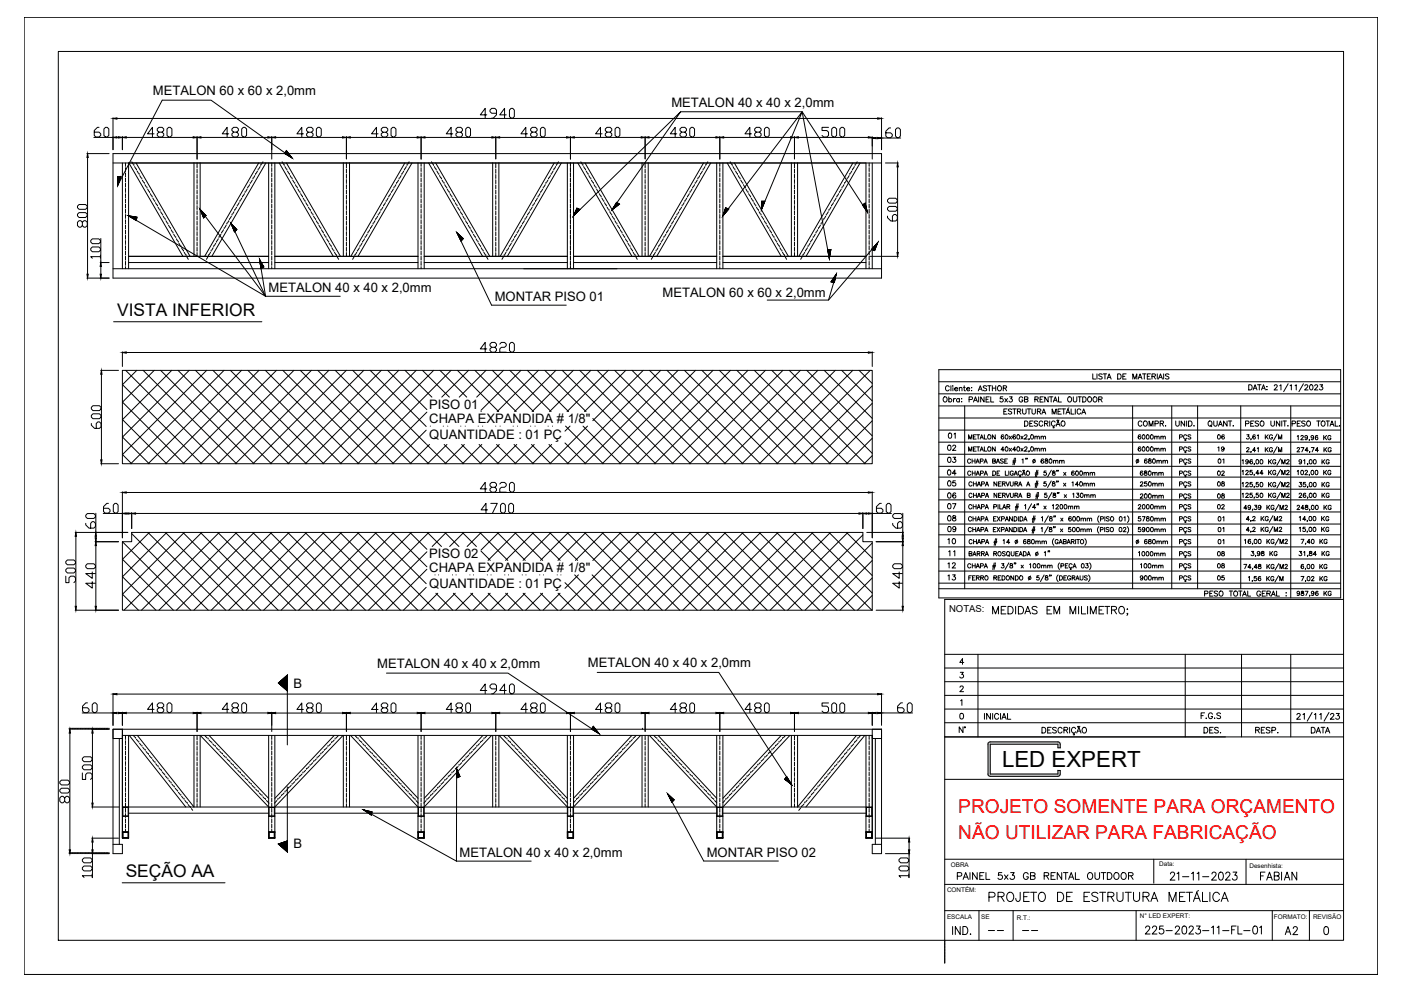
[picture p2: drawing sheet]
<svg xmlns="http://www.w3.org/2000/svg" width="594mm" height="420mm" viewBox="0 0 594 420" stroke-linecap="round" stroke-linejoin="round" font-family="sans-serif">
<defs><g id="words">
<text font-size="9.4" x="424.9" y="325.3">LED EXPERT</text>
<text font-size="8.4" x="418.4" y="383.5">PROJETO DE ESTRUTURA METÁLICA</text>
<g font-size="8.1" fill="#f00">
<text x="406.4" y="344.8">PROJETO SOMENTE PARA ORÇAMENTO</text>
<text x="406.4" y="355.8">NÃO UTILIZAR PARA FABRICAÇÃO</text>
</g>
<text font-size="7.5" x="420.2" y="262.1">MEDIDAS EM MILIMETRO;</text>
<g font-size="7.4">
<text x="49.7" y="134">VISTA INFERIOR</text>
<text x="53.3" y="371.8">SEÇÃO AA</text>
</g>
<g font-size="7.1">
<text x="548.9" y="306.9">21/11/23</text>
<text x="484.7" y="397.2">225-2023-11-FL-01</text>
<text x="544" y="397.6">A2</text>
</g>
<g font-size="6.6">
<text x="495.3" y="374.3">21-11-2023</text>
<text x="533.8" y="374.3">FABIAN</text>
</g>
<text font-size="6.2" x="405" y="373.9">PAINEL 5x3 GB RENTAL OUTDOOR</text>
<g font-size="5.7">
<text x="481.9" y="182">COMPR.</text>
<text x="511.5" y="182">QUANT.</text>
<text x="499.2" y="188">PÇS</text>
<text x="400.8" y="192.3">02</text>
<text x="499.2" y="198.3">PÇS</text>
<text x="499.2" y="203.6">PÇS</text>
<text x="400.8" y="207.4">05</text>
<text x="499.2" y="213.1">PÇS</text>
<text x="499.2" y="217.7">PÇS</text>
<text x="400.8" y="222.2">08</text>
<text x="401.1" y="226.8">09</text>
<text x="499.2" y="222.6">PÇS</text>
<text x="499.2" y="227.2">PÇS</text>
<text x="499.2" y="232.5">PÇS</text>
<text x="401.5" y="237.1">11</text>
<text x="499.2" y="237.4">PÇS</text>
<text x="499.2" y="242.7">PÇS</text>
<text x="401.1" y="247.3">13</text>
<text x="499.2" y="247.6">PÇS</text>
<text x="508.4" y="305.9">F.G.S</text>
<text x="405.7" y="311.9">N°</text>
</g>
<g font-size="5.5">
<text x="64.9" y="40.3">METALON 60 x 60 x 2,0mm</text>
<text x="284.7" y="45.2">METALON 40 x 40 x 2,0mm</text>
<text x="113.9" y="123.8">METALON 40 x 40 x 2,0mm</text>
<text x="281" y="125.9">METALON 60 x 60 x 2,0mm</text>
<text x="209.8" y="127.6">MONTAR PISO 01</text>
<text x="182" y="173.5">PISO 01</text>
<text x="182" y="179.5">CHAPA EXPANDIDA # 1/8&quot;</text>
<text x="182" y="186">QUANTIDADE : 01 PÇ</text>
<text x="182" y="236.7">PISO 02</text>
<text x="182" y="242.7">CHAPA EXPANDIDA # 1/8&quot;</text>
<text x="182" y="249.1">QUANTIDADE : 01 PÇ</text>
<text x="159.9" y="283.2">METALON 40 x 40 x 2,0mm</text>
<text x="249.3" y="282.9">METALON 40 x 40 x 2,0mm</text>
<text x="124.4" y="291.6">B</text>
<text x="124.4" y="359.7">B</text>
<text x="194.9" y="363.3">METALON 40 x 40 x 2,0mm</text>
<text x="299.7" y="363.2">MONTAR PISO 02</text>
</g>
<g font-size="5.3">
<text x="462.5" y="161.9">LISTA DE MATERIAIS</text>
<text x="401.1" y="187">01</text>
<text x="400.8" y="197.2">03</text>
<text x="499.2" y="193">PÇS</text>
<text x="400.8" y="202.5">04</text>
<text x="499.2" y="207.8">PÇS</text>
<text x="400.8" y="212.4">06</text>
<text x="400.8" y="217">07</text>
<text x="481.5" y="222.2">5780mm</text>
<text x="481.5" y="226.8">5900mm</text>
<text x="515.8" y="222.2">01</text>
<text x="515.8" y="226.8">01</text>
<text x="401.1" y="231.8">10</text>
<text x="550.7" y="232.1">7,40 KG</text>
<text x="481.9" y="237.1">1000mm</text>
<text x="515.4" y="237.1">08</text>
<text x="529.5" y="237.1">3,98 KG</text>
<text x="401.1" y="242">12</text>
<text x="550.7" y="242.7">6,00 KG</text>
<text x="482.6" y="247.3">900mm</text>
<text x="515.4" y="247.3">05</text>
<text x="550.7" y="247.6">7,02 KG</text>
<text x="509.8" y="254">PESO TOTAL GERAL :</text>
<text x="509.8" y="311.9">DES.</text>
<text x="531.6" y="311.9">RESP.</text>
<text x="555.3" y="311.9">DATA</text>
</g>
<g font-size="4.9">
<text x="481.9" y="187.3">6000mm</text>
<text x="515.4" y="187.3">06</text>
<text x="481.9" y="192.6">6000mm</text>
<text x="515.4" y="192.6">19</text>
<text x="515.8" y="197.6">01</text>
<text x="482.6" y="202.8">680mm</text>
<text x="515.4" y="202.8">02</text>
<text x="482.6" y="207.4">250mm</text>
<text x="515.4" y="207.4">08</text>
<text x="482.6" y="212.4">200mm</text>
<text x="515.4" y="212.4">08</text>
<text x="481.5" y="217">2000mm</text>
<text x="515.4" y="217">02</text>
<text x="515.8" y="231.8">01</text>
<text x="482.6" y="242">100mm</text>
<text x="515.4" y="242">08</text>
</g>
<text font-size="4" x="402.4" y="259.6">NOTAS:</text>
<g font-size="2.7">
<text x="403.2" y="367.5">OBRA</text>
<text x="491.6" y="367.3">Data:</text>
<text x="529.8" y="367.8">Desenhista:</text>
<text x="401.6" y="378">CONTÉM:</text>
<text x="401.6" y="389.5">ESCALA</text>
<text x="416.1" y="389.5">SE</text>
<text x="431.2" y="389.9">R.T.:</text>
<text x="483.4" y="389.2">N° LED EXPERT:</text>
<text x="540.2" y="389.4">FORMATO:</text>
<text x="556.8" y="389.4">REVISÃO</text>
</g>
<g font-size="2.6">
<text x="418" y="395.8">--</text>
<text x="432.9" y="395.8">--</text>
</g>
</g></defs>
<!-- layer: 03 -->
<g fill="none" stroke="#000" stroke-width=".42">
<path d="M47.9 65.1h325.9v52.8h-325.9zM47.9 69.1h325.9M51.9 69.1v44.8M54.5 69.1v44.8M54.7 69.1l22.9 39.6M57.7 69.1l22.9 39.6M82.3 69v39.7M84.9 69v39.7M109.7 69.1l-22.9 39.6M112.7 69.1l-22.9 39.6M113.9 69.1v44.8M116.5 69.1v44.8"/>
<path d="M118.4 69.1l22.9 39.6M121.5 69.1l22.9 39.6M145.6 69v39.7M148.2 69v39.7M171.7 69.1l-22.9 39.6M174.7 69.1l-22.9 39.6M177.2 69.1v44.8M179.9 69.1v44.8M181.7 69.1l22.9 39.6M184.7 69.1l23 39.6M208.9 69v39.7M211.5 69v39.7"/>
<path d="M235 69.1l-22.9 39.6M238 69.1l-22.9 39.6M240.6 69.1v44.8M243.2 69.1v44.8M245 69.1l23 39.6M248.1 69.1l22.9 39.6M272.2 69v39.7M274.9 69v39.7M298.3 69.1l-22.9 39.6M301.4 69.1l-22.9 39.6M303.9 69.1v44.8M306.5 69.1v44.8"/>
<path d="M308.4 69.1l22.9 39.6M311.4 69.1l22.9 39.6M335.6 69v39.7M338.2 69v39.7M361.7 69.1l-22.9 39.6M364.7 69.1l-22.9 39.6M367.2 69.1v44.8M369.9 69.1v44.8M47.9 113.9h325.9M54.5 111.3h59.4M54.5 108.7h59.4M116.5 111.3h60.7"/>
<path d="M116.5 108.7h60.7M179.9 111.3h60.7M179.9 108.7h60.7M243.2 111.3h60.7M243.2 108.7h60.7M306.5 111.3h60.7M306.5 108.7h60.7M51.9 157h318v39.6h-318zM53.3 157l39.6 39.6M58 157l-6.1 6.1M60.7 157l39.6 39.6M65.4 157l-13.5 13.5"/>
<path d="M68.1 157l39.6 39.6M72.8 157l-20.9 20.9M75.5 157l39.6 39.6M80.2 157l-28.3 28.3 11.3 11.3M82.9 157l39.6 39.6M87.6 157l-35.7 35.8 3.9 3.8M90.3 157l39.6 39.6M95 157l-39.5 39.6M97.7 157l39.6 39.6M102.4 157l-39.6 39.6M105.1 157l39.6 39.6M109.8 157l-39.6 39.6"/>
<path d="M112.5 157l39.6 39.6M117.2 157l-39.6 39.6M119.9 157l39.6 39.6M124.6 157l-39.6 39.6M127.3 157l39.6 39.6M132 157l-39.5 39.6M134.7 157l39.6 39.6M139.4 157l-39.5 39.6M142.2 157l39.5 39.6M146.9 157l-39.6 39.6M149.6 157l31.1 31.2M154.3 157l-39.6 39.6"/>
<path d="M157 157l23.7 23.8M161.7 157l-39.6 39.6M164.4 157l16.6 16.7M169.1 157l-39.6 39.6M171.7 157l11.4 11.4M176.5 157l-39.6 39.6M179.2 157l11.3 11.4M183.9 157l-39.6 39.6M186.6 157l11.3 11.4M191.3 157l-39.6 39.6M194 157l17.5 17.5M198.7 157l-11.4 11.4"/>
<path d="M201.4 157l17.5 17.5M206.1 157l-11.4 11.4M208.8 157l17.5 17.5M213.5 157l-11.4 11.4M216.2 157l17.5 17.5M220.9 157l-16.9 17M223.6 157l17.5 17.5M228.3 157l-17.5 17.5M231 157l17.5 17.5M235.7 157l-17.5 17.5M238.4 157l39.6 39.6M243.1 157l-17.5 17.5"/>
<path d="M245.8 157l39.6 39.6M250.5 157l-17.5 17.5M253.2 157l39.6 39.6M257.9 157l-17.4 17.5M260.6 157l39.6 39.6M265.3 157l-17.4 17.5M268 157l39.6 39.6M272.8 157l-21.4 21.4M275.4 157l39.6 39.6M280.2 157l-39.6 39.6M282.8 157l39.6 39.6M287.5 157l-39.5 39.6"/>
<path d="M290.2 157l39.6 39.6M294.9 157l-39.5 39.6M297.6 157l39.6 39.6M302.3 157l-39.5 39.6M305.1 157l39.5 39.6M309.8 157l-39.6 39.6M312.5 157l39.5 39.6M317.2 157l-39.6 39.6M319.9 157l39.6 39.6M324.6 157l-39.6 39.6M327.3 157l39.6 39.6M332 157l-39.6 39.6"/>
<path d="M334.7 157l35.2 35.2M339.4 157l-39.6 39.6M342.1 157l27.8 27.8M346.8 157l-39.6 39.6M349.5 157l20.4 20.4M354.2 157l-39.6 39.6M356.9 157l13 13M361.6 157l-39.6 39.6M364.3 157l5.6 5.6M369 157l-39.6 39.6M51.9 177.9l18.8 18.7M51.9 170.4l26.2 26.2"/>
<path d="M51.9 163l33.6 33.6M181 174.7l-21.9 21.9M204 174.4v.1M251.4 177.4l19.2 19.2M369.9 163.6l-33.1 33M369.9 171l-25.6 25.6M369.9 178.4l-18.3 18.2M180.7 182.4l-14.2 14.2M180.9 188.4l8.2 8.2M182.1 188.4l-8.2 8.2M182.5 180.7h.1M188 180.7h.1"/>
<path d="M188.3 188.4l8.3 8.2M189.5 188.4l-8.2 8.2M189.9 180.7h.1M195.4 180.7h.1M195.7 188.4l8.3 8.2M196.9 188.4l-8.2 8.2M197.3 180.7h.1M202.8 180.7h.1M203.2 188.4l8.1 8.2M204.3 188.4l-8.2 8.2M204.7 180.7h-.1M210.2 180.7h.1"/>
<path d="M210.6 188.4l8.1 8.2M211.7 188.4l-8.2 8.2M212.1 180.7h-.1M217.6 180.7h.1M218 188.4l8.1 8.2M219.1 188.4l-8.2 8.2M219.5 180.7h.1M225 180.7h.1M225.4 188.4l8.2 8.2M226.5 188.4l-8.1 8.2M226.9 180.7h.1M232.4 180.7h.1"/>
<path d="M232.8 188.4l8.2 8.2M233.9 188.4l-8.1 8.2M234.3 180.7h.1M239.6 187.8l8.8 8.8M239.8 180.7l16 15.9M241.7 180.7l-2.1 2.1M247.2 180.7l16 15.9M249.1 180.7l-15.9 15.9M369.9 185.8l-10.9 10.8M369.9 193.2l-3.5 3.4M51.9 229.7h3.9v-4h310.1v4h4v29h-318zM51.9 237.1l21.6 21.6"/>
<path d="M51.9 229.7l29 29M52 229.7l-.1 .1M55.8 226.2l32.5 32.5M55.9 225.7l-.1 .1M62.7 225.7l33 33M63.3 225.7l-11.4 11.5M70.1 225.7l33 33M70.7 225.7l-18.8 18.9M77.6 225.7l32.9 33M78.1 225.7l-26.2 26.3M85 225.7l32.9 33M85.6 225.7l-33 33"/>
<path d="M92.4 225.7l32.9 33M93 225.7l-33 33M99.8 225.7l33 33M100.4 225.7l-33 33M107.2 225.7l33 33M107.8 225.7l-33 33M114.6 225.7l33 33M115.2 225.7l-33 33M122 225.7l33 33M122.6 225.7l-33 33M129.4 225.7l33 33M130 225.7l-33 33"/>
<path d="M136.8 225.7l33 33M137.4 225.7l-33 33M144.2 225.7l33 33M144.8 225.7l-33 33M151.6 225.7l33 33M152.2 225.7l-33 33M159 225.7l21.7 21.8M159.6 225.7l-33 33M166.4 225.7l14.6 14.6M167 225.7l-33 33M173.8 225.7l7.2 7.2M174.4 225.7l-33 33"/>
<path d="M181 233.9l-24.7 24.8M181.2 225.7l6 6M181.8 225.7l-33 33M188.6 225.7l6 6M189.2 225.7l-5.9 6M196 225.7l6 6M196.6 225.7l-5.9 6M203.5 225.7l11.8 11.9M204 233.7l3.9 3.9M204 225.7l-5.9 6M210.9 225.7l11.8 11.9M211.5 225.7l-7.5 7.5"/>
<path d="M218.3 225.7l11.8 11.9M218.9 225.7l-11.9 11.9M225.6 225.7l11.9 11.9M226.3 225.7l-11.9 11.9M233 225.7l11.9 11.9M233.6 225.7l-11.8 11.9M240.5 225.7l32.9 33M241 225.7l-11.8 11.9M247.9 225.7l32.9 33M248.5 225.7l-11.9 11.9M255.3 225.7l32.9 33M255.9 225.7l-11.9 11.9"/>
<path d="M262.7 225.7l33 33M263.3 225.7l-11.9 11.9M270.1 225.7l33 33M270.7 225.7l-33 33M277.5 225.7l33 33M278.1 225.7l-33 33M284.9 225.7l33 33M285.5 225.7l-33 33M292.3 225.7l33 33M292.9 225.7l-33 33M299.7 225.7l33 33M300.3 225.7l-33 33"/>
<path d="M307.1 225.7l33 33M307.7 225.7l-33 33M314.5 225.7l33 33M315.1 225.7l-33 33M321.9 225.7l33 33M322.5 225.7l-33 33M329.3 225.7l33 33M329.9 225.7l-33 33M336.7 225.7l33 33M337.3 225.7l-33 33M344.1 225.7l25.8 25.7M344.7 225.7l-33 33"/>
<path d="M351.5 225.7l18.4 18.3M352.1 225.7l-32.9 33M358.9 225.7l11 10.9M359.5 225.7l-32.9 33M365.9 226.8l-31.9 31.9M369.9 230.2l-28.5 28.5M369.9 237.6l-21.1 21.1M51.9 251.9l6.8 6.8M51.9 244.5l14.2 14.2M180.7 249l-9.6 9.7M181 241.4l-17.3 17.3M184.4 243.7l.1 .1"/>
<path d="M184.8 251.5l7.2 7.2M185.6 251.5l-7.1 7.2M186 243.7v.1M191.9 243.7v.1M192.2 251.5l7.2 7.2M193 251.5l-7.2 7.2M193.4 243.7v.1M199.3 243.7v.1M199.6 251.5l7.2 7.2M200.4 251.5l-7.1 7.2M200.8 243.7v.1M206.6 243.7l.1 .1"/>
<path d="M207 251.5l7.2 7.2M207.9 251.5l-7.2 7.2M208.2 243.7v.1M214 243.7l.1 .1M214.4 251.5l7.2 7.2M215.3 251.5l-7.2 7.2M215.6 243.7v.1M221.4 243.7l.1 .1M221.8 251.5l7.2 7.2M222.7 251.5l-7.2 7.2M223.1 243.7l-.1 .1M228.9 243.7v.1"/>
<path d="M229.2 251.5l7.2 7.2M230.1 251.5l-7.2 7.2M230.5 243.7l-.1 .1M236.3 243.7v.1M236.6 251.5l7.2 7.2M237.5 251.5l-7.2 7.2M237.9 243.7l-.1 .1M239.6 247l11.6 11.7M243.7 243.7l15 15M245.3 243.7l-5.7 5.7M251.1 243.7l15 15M369.9 245l-13.7 13.7"/>
<path d="M369.9 252.4l-6.3 6.3M47.9 309.2h4v3.9h-4zM50.6 313.1v44.9M51.9 311.8h318v43.6h-2.7v-43.6M51.9 309.2v46.2h2.6v-43.6M54.8 311.8l24 30.4M58.3 311.8l24 30.4v-30.4M88.6 311.8l25.3 26.7M113.9 311.8v43.6h2.6v-43.6M141.7 311.8l-25.2 26.7M145.5 311.8l-29 30.4M145.6 311.8v30.4"/>
<path d="M148.2 311.8v30.4M148.6 311.8l28.6 30.4M152.3 311.8l24.9 26.7M177.2 311.8v43.6h2.7v-43.6M204.8 311.8l-24.9 26.7M208.4 311.8l-28.5 30.4M208.9 311.8v30.4M211.5 311.8v30.4M211.6 311.8l29 30.4M215.3 311.8l25.3 26.7M240.6 311.8v43.6h2.6v-43.6M267.9 311.8l-24.7 26.7"/>
<path d="M271.7 311.8l-28.5 30.4M272.2 311.8v30.4M274.9 311.8v30.4M275.4 311.8l28.5 30.4M279.1 311.8l24.8 26.7M303.9 311.8v43.6h2.6v-43.6M331.3 311.8l-24.8 26.7M334.9 311.8l-28.4 30.4M335.6 311.8v30.4M338.2 311.8v30.4l25-30.4M366.7 311.8l-25 30.4M369.9 309.2h3.9v3.9h-3.9z"/>
<path d="M371.2 313.1v44.9M373.8 309.2v52.7h-3.9v-3.9h3.9M373.8 309.2h-325.9v52.7h4v-3.9h-4M419.2 314.8l.7-.2h29.1l.6 .9v1.5h-1v-1.5h-28.7v12.7h28.7v-1.5h1l-.2 1.9-.8 .6-29.1-.2-.5-.8-.1-12.7zM51.9 342.2h318M51.9 355.1h2.6M51.9 352.7h2.6M51.9 352.9h2.6M51.9 346.1h2.6M51.9 345.9h2.6M51.9 342.4h2.6M52.1 342.2v3.9"/>
<path d="M52.1 352.7v2.7M54.4 342.2v3.9M54.4 352.7v2.7M54.5 344.8h59.4M84.9 342.2v-30.4l29 30.4M113.9 355.1h2.6M113.9 352.7h2.6M113.9 352.9h2.6M113.9 346.1h2.6M113.9 345.9h2.6M113.9 342.4h2.6M114.1 342.2v3.9"/>
<path d="M114.1 352.7v2.7M116.3 342.2v3.9M116.3 352.7v2.7M116.5 344.8h60.7M177.2 355.1h2.7M177.2 352.7h2.7M177.2 352.9h2.7M177.2 346.1h2.7M177.2 345.9h2.7M177.2 342.4h2.7M177.4 342.2v3.9M177.4 352.7v2.7"/>
<path d="M179.7 342.2v3.9M179.7 352.7v2.7M179.9 344.8h60.7M240.6 355.1h2.6M240.6 352.7h2.6M240.6 352.9h2.6M240.6 346.1h2.6M240.6 345.9h2.6M240.6 342.4h2.6M240.7 342.2v3.9M240.7 352.7v2.7M243 342.2v3.9"/>
<path d="M243 352.7v2.7M243.2 344.8h60.7M303.9 355.1h2.6M303.9 352.7h2.6M303.9 352.9h2.6M303.9 346.1h2.6M303.9 345.9h2.6M303.9 342.4h2.6M304.1 342.2v3.9M304.1 352.7v2.7M306.3 342.2v3.9M306.3 352.7v2.7"/>
<path d="M306.5 344.8h60.7M367.2 355.1h2.7M367.2 352.7h2.7M367.2 352.9h2.7M367.2 346.1h2.7M367.2 345.9h2.7M367.2 342.4h2.7M367.4 342.2v3.9M367.4 352.7v2.7M369.7 342.2v3.9M369.7 352.7v2.7"/>
</g>
<!-- layer: CENT 1 -->
<g fill="none" stroke="#000" stroke-width=".42">
<path d="M53.2 79.3h.1M53.2 77.1h.1M53.2 74.9h.1M53.2 72.7h.1M53.2 70.5h.1M53.2 69.1v.9M53.2 71.1v1.1M53.2 73.3v1.1M53.2 75.5v1.1M53.2 77.7v1.1M53.2 79.9v1.1M55.9 68.6l.6 1.1"/>
<path d="M56.8 70.2h.1M57.1 70.6l.5 1M57.9 72.1h.1M58.2 72.5l.5 1M59 74h.1M59.3 74.4l.5 1M60.1 75.9h.1M60.4 76.4l.5 .9M61.2 77.8h.1M61.5 78.3l.5 .9M62.3 79.7h.1M83.6 71.2h.1"/>
<path d="M83.6 73.4h.1M83.6 75.6h.1M83.6 77.8h.1M83.6 69v1.6M83.6 71.7v1.1M83.6 73.9v1.1M83.6 76.1v1.1M83.6 78.3v1.2M105 79.7h.1M105.9 78.3l-.6 .9M106.1 77.8h.1M107 76.4l-.6 .9"/>
<path d="M107.3 75.9h.1M108.1 74.4l-.6 1M108.4 74h.1M109.2 72.5l-.6 1M109.5 72.1h.1M110.3 70.6l-.6 1M110.6 70.2h.1M111.5 68.6l-.6 1.1M115.2 70.5h.1M115.2 72.7h.1M115.2 74.9h.1M115.2 77.1h.1"/>
<path d="M115.2 79.3h.1M115.2 69.1v.9M115.2 71.1v1.1M115.2 73.3v1.1M115.2 75.5v1.1M115.2 77.7v1.1M115.2 79.9v1.1M119.6 68.6l.7 1.1M120.5 70.2h.1M120.8 70.6l.6 1M121.6 72.1h.1M121.9 72.5l.6 1"/>
<path d="M122.7 74h.1M123 74.4l.6 1M123.9 75.9h.1M124.1 76.4l.6 .9M125 77.8h.1M125.2 78.3l.6 .9M126.1 79.7h.1M146.9 71.2h.1M146.9 73.4h.1M146.9 75.6h.1M146.9 77.8h.1M146.9 69v1.6"/>
<path d="M146.9 71.7v1.1M146.9 73.9v1.1M146.9 76.1v1.1M146.9 78.3v1.2M167 79.7h.1M167.9 78.3l-.6 .9M168.1 77.8h.1M169 76.4l-.6 .9M169.2 75.9h.1M170.1 74.4l-.6 1M170.4 74h.1M171.2 72.5l-.6 1"/>
<path d="M171.5 72.1h.1M172.3 70.6l-.6 1M172.6 70.2h.1M173.5 68.6l-.7 1.1M178.6 70.5h.1M178.6 72.7h.1M178.6 74.9h.1M178.6 77.1h.1M178.6 79.3h.1M178.6 69.1v.9M178.6 71.1v1.1M178.6 73.3v1.1"/>
<path d="M178.6 75.5v1.1M178.6 77.7v1.1M178.6 79.9v1.1M183 68.6l.6 1.1M183.9 70.2h.1M184.2 70.6l.5 1M185 72.1h.1M185.3 72.5l.5 1M186.1 74h.1M186.4 74.4l.5 1M187.2 75.9h.1M187.5 76.4l.5 .9"/>
<path d="M188.3 77.8h.1M188.6 78.3l.5 .9M189.4 79.7h.1M210.2 71.2h.1M210.2 73.5h.1M210.2 75.7h.1M210.2 77.9h.1M210.2 69.1v1.6M210.2 71.8v1.1M210.2 74v1.1M210.2 76.2v1.1M210.2 78.4v1.1"/>
<path d="M230.4 79.7h.1M231.2 78.3l-.5 .9M231.5 77.8h.1M232.3 76.4l-.5 .9M232.6 75.9h.1M233.4 74.4l-.5 1M233.7 74h.1M234.5 72.5l-.5 1M234.8 72.1h.1M235.6 70.6l-.5 1M235.9 70.2h.1M236.8 68.6l-.6 1.1"/>
<path d="M241.9 70.5h.1M241.9 72.7h.1M241.9 74.9h.1M241.9 77.1h.1M241.9 79.3h.1M241.9 69v1M241.9 71v1.2M241.9 73.3v1.1M241.9 75.5v1.1M241.9 77.7v1.1M241.9 79.9v1.1M246.3 68.6l.6 1.1"/>
<path d="M247.2 70.2h.1M247.5 70.6l.5 1M248.3 72.1h.1M248.6 72.5l.5 1M249.4 74h.1M249.7 74.4l.5 1M250.5 75.9h.1M250.8 76.4l.5 .9M251.6 77.8h.1M251.9 78.3l.5 .9M252.7 79.7h.1M273.6 71.2h.1"/>
<path d="M273.6 73.4h.1M273.6 75.6h.1M273.6 77.8h.1M273.6 69v1.6M273.6 71.7v1.1M273.6 73.9v1.1M273.6 76.1v1.1M273.6 78.3v1.2M293.7 79.7h.1M294.6 78.3l-.6 .9M294.8 77.8h.1M295.7 76.4l-.6 .9"/>
<path d="M295.9 75.9h.1M296.8 74.4l-.6 1M297 74h.1M297.9 72.5l-.6 1M298.2 72.1h.1M299 70.6l-.6 1M299.3 70.2h.1M300.1 68.6l-.6 1.1M305.2 70.5h.1M305.2 72.7h.1M305.2 74.9h.1M305.2 77.1h.1"/>
<path d="M305.2 79.3h.1M305.2 69.1v.9M305.2 71.1v1.1M305.2 73.3v1.1M305.2 75.5v1.1M305.2 77.7v1.1M305.2 79.9v1.1M309.6 68.6l.6 1.1M310.5 70.2h.1M310.8 70.6l.6 1M311.6 72.1h.1M311.9 72.5l.6 1"/>
<path d="M312.7 74h.1M313 74.4l.6 1M313.8 75.9h.1M314.1 76.4l.6 .9M315 77.8h.1M315.2 78.3l.6 .9M316.1 79.7h.1M336.9 71.2h.1M336.9 73.4h.1M336.9 75.6h.1M336.9 77.8h.1M336.9 69v1.6"/>
<path d="M336.9 71.7v1.1M336.9 73.9v1.1M336.9 76.1v1.1M336.9 78.3v1.2M357 79.7h.1M357.9 78.3l-.6 .9M358.1 77.8h.1M359 76.4l-.6 .9M359.2 75.9h.1M360.1 74.4l-.6 1M360.3 74h.1M361.2 72.5l-.6 1"/>
<path d="M361.5 72.1h.1M362.3 70.6l-.6 1M362.6 70.2h.1M363.5 68.6l-.7 1.1M368.6 79.3h.1M368.6 77.1h.1M368.6 74.9h.1M368.6 72.7h.1M368.6 70.5h.1M368.6 69.1v.9M368.6 71.1v1.1M368.6 73.3v1.1"/>
<path d="M368.6 75.5v1.1M368.6 77.7v1.1M368.6 79.9v1.1M53.2 99.2h.1M53.2 97h.1M53.2 94.8h.1M53.2 92.6h.1M53.2 90.4h.1M53.2 88.2h.1M53.2 86h.1M53.2 83.8h.1M53.2 81.6h.1"/>
<path d="M53.2 82.1v1.1M53.2 84.3v1.1M53.2 86.5v1.1M53.2 88.7v1.1M53.2 90.9v1.1M53.2 93.2v1.1M53.2 95.4v1.1M53.2 97.6v1.1M53.2 99.8v1.1M62.6 80.2l.6 1M63.4 81.6h.1M63.7 82.1l.6 1"/>
<path d="M64.5 83.5h.1M64.8 84l.6 1M65.6 85.4h.1M65.9 85.9l.6 1M66.8 87.3h.1M67 87.9l.6 .9M67.9 89.3h.1M68.1 89.8l.6 .9M69 91.2h.1M69.2 91.7l.6 .9M70.1 93.1h.1M70.4 93.6l.5 .9"/>
<path d="M71.2 95h.1M71.5 95.5l.5 .9M72.3 96.9h.1M72.6 97.4l.5 1M73.4 98.8h.1M73.7 99.3l.5 1M83.6 80h.1M83.6 82.2h.1M83.6 84.4h.1M83.6 86.6h.1M83.6 88.8h.1M83.6 91h.1"/>
<path d="M83.6 93.3h.1M83.6 95.5h.1M83.6 97.7h.1M83.6 99.9h.1M83.6 80.6v1.1M83.6 82.8v1.1M83.6 85v1.1M83.6 87.2v1.1M83.6 89.4v1.1M83.6 91.6v1.1M83.6 93.8v1.1M83.6 96v1.1"/>
<path d="M83.6 98.2v1.1M93.7 99.3l-.6 1M94 98.8h.1M94.8 97.4l-.6 1M95.1 96.9h.1M95.9 95.5l-.5 .9M96.2 95h.1M97 93.6l-.5 .9M97.3 93.1h.1M98.1 91.7l-.5 .9M98.4 91.2h.1M99.2 89.8l-.5 .9"/>
<path d="M99.5 89.3h.1M100.3 87.9l-.5 .9M100.6 87.3h.1M101.4 85.9l-.5 1M101.7 85.4h.1M102.5 84l-.5 1M102.8 83.5h.1M103.7 82.1l-.6 1M103.9 81.6h.1M104.8 80.2l-.6 1M115.2 81.6h.1M115.2 83.8h.1"/>
<path d="M115.2 86h.1M115.2 88.2h.1M115.2 90.4h.1M115.2 92.6h.1M115.2 94.8h.1M115.2 97h.1M115.2 99.2h.1M115.2 82.1v1.1M115.2 84.3v1.1M115.2 86.5v1.1M115.2 88.7v1.1M115.2 90.9v1.1"/>
<path d="M115.2 93.2v1.1M115.2 95.4v1.1M115.2 97.6v1.1M115.2 99.8v1.1M126.3 80.2l.6 1M127.2 81.6h.1M127.5 82.1l.5 1M128.3 83.5h.1M128.6 84l.5 1M129.4 85.4h.1M129.7 85.9l.5 1M130.5 87.3h.1"/>
<path d="M130.8 87.9l.5 .9M131.6 89.3h.1M131.9 89.8l.5 .9M132.7 91.2h.1M133 91.7l.5 .9M133.8 93.1h.1M134.1 93.6l.6 .9M134.9 95h.1M135.2 95.5l.6 .9M136 96.9h.1M136.3 97.4l.6 1M137.1 98.8h.1"/>
<path d="M137.4 99.3l.6 1M146.9 80h.1M146.9 82.2h.1M146.9 84.4h.1M146.9 86.6h.1M146.9 88.8h.1M146.9 91h.1M146.9 93.3h.1M146.9 95.5h.1M146.9 97.7h.1M146.9 99.9h.1M146.9 80.6v1.1"/>
<path d="M146.9 82.8v1.1M146.9 85v1.1M146.9 87.2v1.1M146.9 89.4v1.1M146.9 91.6v1.1M146.9 93.8v1.1M146.9 96v1.1M146.9 98.2v1.1M155.7 99.3l-.5 1M156 98.8h.1M156.8 97.4l-.5 1M157.1 96.9h.1"/>
<path d="M157.9 95.5l-.5 .9M158.2 95h.1M159 93.6l-.5 .9M159.3 93.1h.1M160.1 91.7l-.5 .9M160.4 91.2h.1M161.2 89.8l-.5 .9M161.5 89.3h.1M162.3 87.9l-.5 .9M162.6 87.3h.1M163.4 85.9l-.5 1M163.7 85.4h.1"/>
<path d="M164.5 84l-.5 1M164.8 83.5h.1M165.7 82.1l-.6 1M165.9 81.6h.1M166.8 80.2l-.6 1M178.6 81.6h.1M178.6 83.8h.1M178.6 86h.1M178.6 88.2h.1M178.6 90.4h.1M178.6 92.6h.1M178.6 94.8h.1"/>
<path d="M178.6 97h.1M178.6 99.2h.1M178.6 82.1v1.1M178.6 84.3v1.1M178.6 86.5v1.1M178.6 88.7v1.1M178.6 90.9v1.1M178.6 93.2v1.1M178.6 95.4v1.1M178.6 97.6v1.1M178.6 99.8v1.1M189.7 80.2l.5 1"/>
<path d="M190.5 81.6h.1M190.8 82.1l.5 1M191.6 83.5h.1M191.9 84l.5 1M192.7 85.4h.1M193 85.9l.5 1M193.8 87.3h.1M194.1 87.9l.5 .9M194.9 89.3h.1M195.2 89.8l.5 .9M196 91.2h.1M196.3 91.7l.6 .9"/>
<path d="M197.1 93.1h.1M197.4 93.6l.6 .9M198.2 95h.1M198.5 95.5l.6 .9M199.3 96.9h.1M199.6 97.4l.6 1M200.4 98.8h.1M200.7 99.3l.6 1M210.2 80.1h.1M210.2 82.3h.1M210.2 84.5h.1M210.2 86.7h.1"/>
<path d="M210.2 88.9h.1M210.2 91.1h.1M210.2 93.3h.1M210.2 95.5h.1M210.2 97.8h.1M210.2 100h.1M210.2 80.6v1.1M210.2 82.8v1.1M210.2 85.1v1.1M210.2 87.3v1.1M210.2 89.5v1.1M210.2 91.7v1.1"/>
<path d="M210.2 93.9v1.1M210.2 96.1v1.1M210.2 98.3v1.1M219 99.3l-.5 1M219.3 98.8h.1M220.1 97.4l-.5 1M220.4 96.9h.1M221.2 95.5l-.5 .9M221.5 95h.1M222.4 93.6l-.6 .9M222.6 93.1h.1M223.5 91.7l-.6 .9"/>
<path d="M223.7 91.2h.1M224.6 89.8l-.6 .9M224.8 89.3h.1M225.7 87.9l-.6 .9M225.9 87.3h.1M226.8 85.9l-.6 1M227.1 85.4h.1M227.9 84l-.6 1M228.2 83.5h.1M229 82.1l-.6 1M229.3 81.6h.1M230.1 80.2l-.6 1"/>
<path d="M241.9 81.5h.1M241.9 83.7h.1M241.9 86h.1M241.9 88.2h.1M241.9 90.4h.1M241.9 92.6h.1M241.9 94.8h.1M241.9 97h.1M241.9 99.2h.1M241.9 81.6h.1M241.9 82.1v1.1M241.9 84.3v1.1"/>
<path d="M241.9 86.5v1.1M241.9 88.7v1.1M241.9 90.9v1.1M241.9 93.1v1.2M241.9 95.3v1.2M241.9 97.6v1.1M241.9 99.8v1.1M253 80.2l.5 1M253.8 81.6h.1M254.1 82.1l.6 1M254.9 83.5h.1M255.2 84l.6 1"/>
<path d="M256 85.4h.1M256.3 85.9l.6 1M257.1 87.3h.1M257.4 87.9l.6 .9M258.3 89.3h.1M258.5 89.8l.6 .9M259.4 91.2h.1M259.6 91.7l.6 .9M260.5 93.1h.1M260.7 93.6l.6 .9M261.6 95h.1M261.9 95.5l.5 .9"/>
<path d="M262.7 96.9h.1M263 97.4l.5 1M263.8 98.8h.1M264.1 99.3l.5 1M273.6 80h.1M273.6 82.2h.1M273.6 84.4h.1M273.6 86.6h.1M273.6 88.8h.1M273.6 91h.1M273.6 93.3h.1M273.6 95.5h.1"/>
<path d="M273.6 97.7h.1M273.6 99.9h.1M273.6 80.6v1.1M273.6 82.8v1.1M273.6 85v1.1M273.6 87.2v1.1M273.6 89.4v1.1M273.6 91.6v1.1M273.6 93.8v1.1M273.6 96v1.1M273.6 98.2v1.1M282.4 99.3l-.6 1"/>
<path d="M282.7 98.8h.1M283.5 97.4l-.6 1M283.8 96.9h.1M284.6 95.5l-.6 .9M284.9 95h.1M285.7 93.6l-.6 .9M286 93.1h.1M286.8 91.7l-.5 .9M287.1 91.2h.1M287.9 89.8l-.5 .9M288.2 89.3h.1M289 87.9l-.5 .9"/>
<path d="M289.3 87.3h.1M290.1 85.9l-.5 1M290.4 85.4h.1M291.2 84l-.5 1M291.5 83.5h.1M292.3 82.1l-.5 1M292.6 81.6h.1M293.4 80.2l-.5 1M305.2 81.6h.1M305.2 83.8h.1M305.2 86h.1M305.2 88.2h.1"/>
<path d="M305.2 90.4h.1M305.2 92.6h.1M305.2 94.8h.1M305.2 97h.1M305.2 99.2h.1M305.2 82.1v1.1M305.2 84.3v1.1M305.2 86.5v1.1M305.2 88.7v1.1M305.2 90.9v1.1M305.2 93.2v1.1M305.2 95.4v1.1"/>
<path d="M305.2 97.6v1.1M305.2 99.8v1.1M316.3 80.2l.6 1M317.2 81.6h.1M317.4 82.1l.6 1M318.3 83.5h.1M318.6 84l.5 1M319.4 85.4h.1M319.7 85.9l.5 1M320.5 87.3h.1M320.8 87.9l.5 .9M321.6 89.3h.1"/>
<path d="M321.9 89.8l.5 .9M322.7 91.2h.1M323 91.7l.5 .9M323.8 93.1h.1M324.1 93.6l.5 .9M324.9 95h.1M325.2 95.5l.6 .9M326 96.9h.1M326.3 97.4l.6 1M327.1 98.8h.1M327.4 99.3l.6 1M336.9 80h.1"/>
<path d="M336.9 82.2h.1M336.9 84.4h.1M336.9 86.6h.1M336.9 88.8h.1M336.9 91h.1M336.9 93.3h.1M336.9 95.5h.1M336.9 97.7h.1M336.9 99.9h.1M336.9 80.6v1.1M336.9 82.8v1.1M336.9 85v1.1"/>
<path d="M336.9 87.2v1.1M336.9 89.4v1.1M336.9 91.6v1.1M336.9 93.8v1.1M336.9 96v1.1M336.9 98.2v1.1M345.7 99.3l-.6 1M346 98.8h.1M346.8 97.4l-.6 1M347.1 96.9h.1M347.9 95.5l-.6 .9M348.2 95h.1"/>
<path d="M349 93.6l-.6 .9M349.3 93.1h.1M350.1 91.7l-.5 .9M350.4 91.2h.1M351.2 89.8l-.5 .9M351.5 89.3h.1M352.3 87.9l-.5 .9M352.6 87.3h.1M353.4 85.9l-.5 1M353.7 85.4h.1M354.5 84l-.5 1M354.8 83.5h.1"/>
<path d="M355.6 82.1l-.5 1M355.9 81.6h.1M356.7 80.2l-.5 1M368.6 99.2h.1M368.6 97h.1M368.6 94.8h.1M368.6 92.6h.1M368.6 90.4h.1M368.6 88.2h.1M368.6 86h.1M368.6 83.8h.1M368.6 81.6h.1"/>
<path d="M368.6 82.1v1.1M368.6 84.3v1.1M368.6 86.5v1.1M368.6 88.7v1.1M368.6 90.9v1.1M368.6 93.2v1.1M368.6 95.4v1.1M368.6 97.6v1.1M368.6 99.8v1.1M53.2 112.5h.1M53.2 110.3h.1M53.2 108.1h.1"/>
<path d="M53.2 105.9h.1M53.2 103.6h.1M53.2 101.4h.1M53.2 102v1.1M53.2 104.2v1.1M53.2 106.4v1.1M53.2 108.6v1.1M53.2 110.8v1.1M53.2 113v.9M74.5 100.7h.1M74.8 101.2l.5 1M75.6 102.7h.1"/>
<path d="M75.9 103.1l.5 1M76.7 104.6h.1M77 105l.5 1M77.8 106.5h.1M78.1 106.9l.6 1M78.9 108.4h.1M79.2 108.9l.6 1.1M83.6 102.1h.1M83.6 104.3h.1M83.6 106.5h.1M83.6 100.4v1.1M83.6 102.6v1.2"/>
<path d="M83.6 104.9v1.1M83.6 107.1v1.6M88.2 108.9l-.7 1.1M88.4 108.4h.1M89.3 106.9l-.6 1M89.5 106.5h.1M90.4 105l-.6 1M90.6 104.6h.1M91.5 103.1l-.6 1M91.8 102.7h.1M92.6 101.2l-.6 1M92.9 100.7h.1"/>
<path d="M115.2 101.4h.1M115.2 103.6h.1M115.2 105.9h.1M115.2 108.1h.1M115.2 110.3h.1M115.2 112.5h.1M115.2 102v1.1M115.2 104.2v1.1M115.2 106.4v1.1M115.2 108.6v1.1M115.2 110.8v1.1M115.2 113v.9"/>
<path d="M138.2 100.7h.1M138.5 101.2l.6 1M139.4 102.7h.1M139.6 103.1l.6 1M140.5 104.6h.1M140.7 105l.6 1M141.6 106.5h.1M141.8 106.9l.6 1M142.7 108.4h.1M143 108.9l.6 1.1M146.9 102.1h.1M146.9 104.3h.1"/>
<path d="M146.9 106.5h.1M146.9 100.4v1.1M146.9 102.6v1.2M146.9 104.9v1.1M146.9 107.1v1.6M150.2 108.9l-.7 1.1M150.5 108.4h.1M151.3 106.9l-.6 1M151.6 106.5h.1M152.4 105l-.6 1M152.7 104.6h.1M153.5 103.1l-.5 1"/>
<path d="M153.8 102.7h.1M154.6 101.2l-.5 1M154.9 100.7h.1M178.6 101.4h.1M178.6 103.6h.1M178.6 105.9h.1M178.6 108.1h.1M178.6 110.3h.1M178.6 112.5h.1M178.6 102v1.1M178.6 104.2v1.1M178.6 106.4v1.1"/>
<path d="M178.6 108.6v1.1M178.6 110.8v1.1M178.6 113v.9M201.5 100.7h.1M201.8 101.2l.6 1M202.7 102.7h.1M202.9 103.1l.6 1M203.8 104.6h.1M204 105l.6 1M204.9 106.5h.1M205.1 106.9l.6 1M206 108.4h.1"/>
<path d="M206.3 108.9l.6 1.1M210.2 102.2h.1M210.2 104.4h.1M210.2 106.6h.1M210.2 100.5v1.1M210.2 102.7v1.1M210.2 104.9v1.1M210.2 107.1v1.6M213.5 108.9l-.6 1.1M213.8 108.4h.1M214.6 106.9l-.6 1M214.9 106.5h.1"/>
<path d="M215.7 105l-.5 1M216 104.6h.1M216.8 103.1l-.5 1M217.1 102.7h.1M217.9 101.2l-.5 1M218.2 100.7h.1M241.9 101.4h.1M241.9 103.6h.1M241.9 105.8h.1M241.9 108h.1M241.9 110.3h.1M241.9 112.5h.1"/>
<path d="M241.9 105.9h.1M241.9 108.1h.1M241.9 102v1.1M241.9 104.2v1.1M241.9 106.4v1.1M241.9 108.6v1.1M241.9 110.8v1.1M241.9 113v.9M264.9 100.7h.1M265.2 101.2l.5 1M266 102.7h.1M266.3 103.1l.5 1"/>
<path d="M267.1 104.6h.1M267.4 105l.5 1M268.2 106.5h.1M268.5 106.9l.5 1M269.3 108.4h.1M269.6 108.9l.6 1.1M273.6 102.1h.1M273.6 104.3h.1M273.6 106.5h.1M273.6 100.4v1.1M273.6 102.6v1.2M273.6 104.9v1.1"/>
<path d="M273.6 107.1v1.6M276.8 108.9l-.6 1.1M277.1 108.4h.1M277.9 106.9l-.5 1M278.2 106.5h.1M279.1 105l-.6 1M279.3 104.6h.1M280.2 103.1l-.6 1M280.4 102.7h.1M281.3 101.2l-.6 1M281.5 100.7h.1M305.2 101.4h.1"/>
<path d="M305.2 103.6h.1M305.2 105.9h.1M305.2 108.1h.1M305.2 110.3h.1M305.2 112.5h.1M305.2 102v1.1M305.2 104.2v1.1M305.2 106.4v1.1M305.2 108.6v1.1M305.2 110.8v1.1M305.2 113v.9M328.2 100.7h.1"/>
<path d="M328.5 101.2l.6 1M329.4 102.7h.1M329.6 103.1l.6 1M330.5 104.6h.1M330.7 105l.6 1M331.6 106.5h.1M331.8 106.9l.6 1M332.7 108.4h.1M333 108.9l.5 1.1M336.9 102.1h.1M336.9 104.3h.1M336.9 106.5h.1"/>
<path d="M336.9 100.4v1.1M336.9 102.6v1.2M336.9 104.9v1.1M336.9 107.1v1.6M340.1 108.9l-.6 1.1M340.4 108.4h.1M341.2 106.9l-.5 1M341.5 106.5h.1M342.4 105l-.6 1M342.6 104.6h.1M343.5 103.1l-.6 1M343.7 102.7h.1"/>
<path d="M344.6 101.2l-.6 1M344.8 100.7h.1M368.6 112.5h.1M368.6 110.3h.1M368.6 108.1h.1M368.6 105.9h.1M368.6 103.6h.1M368.6 101.4h.1M368.6 102v1.1M368.6 104.2v1.1M368.6 106.4v1.1M368.6 108.6v1.1"/>
<path d="M368.6 110.8v1.1M368.6 113v.9M53.2 313.5h.1M53.2 315.7h.1M53.2 317.9h.1M53.2 311.8v1.1M53.2 314v1.1M53.2 316.2v1.1M53.2 318.4v1.1M56.6 311.8l.5 .7M57.5 313h.1M57.8 313.4l.7 .9"/>
<path d="M58.8 314.7h.1M59.2 315.1l.7 .9M60.2 316.4h.1M60.5 316.9l.8 .8M61.6 318.1h.1M61.9 318.6l.7 .9M62.9 319.9h.1M83.6 313.7h.1M83.6 315.9h.1M83.6 318.1h.1M83.6 311.8v1.4M83.6 314.3v1.1"/>
<path d="M83.6 316.5v1.1M83.6 318.7v1.1M86.8 311.8l1.1 1.1M88.3 313.4h.1M88.6 313.7l.8 .9M89.8 315h.1M90.2 315.4l.7 .8M91.3 316.5h.1M91.7 317l.8 .8M92.8 318.1h.1M93.2 318.6l.8 .8M94.4 319.8h.1"/>
<path d="M115.2 313.5h.1M115.2 315.7h.1M115.2 317.9h.1M115.2 311.8v1.1M115.2 314v1.1M115.2 316.2v1.1M115.2 318.4v1.1M136 319.8h.1M137.2 318.5l-.8 .8M137.5 318.1h.1M138.7 317l-.8 .7M139.1 316.5h.1"/>
<path d="M140.2 315.4l-.8 .8M140.6 314.9h.1M141.7 313.7l-.7 .9M142.1 313.3h.1M143.6 311.8l-1.1 1.1M146.9 313.7h.1M146.9 315.9h.1M146.9 318.1h.1M146.9 311.8v1.4M146.9 314.3v1.1M146.9 316.5v1.1M146.9 318.7v1.1"/>
<path d="M150.5 311.8l1 1.1M151.8 313.3h.1M152.2 313.7l.8 .8M153.4 314.9h.1M153.8 315.3l.7 .8M154.9 316.5h.1M155.3 316.9l.7 .8M156.4 318.1h.1M156.8 318.5l.7 .8M157.9 319.7h.1M178.6 313.5h.1M178.6 315.7h.1"/>
<path d="M178.6 317.9h.1M178.6 311.8v1.1M178.6 314v1.1M178.6 316.2v1.1M178.6 318.4v1.1M199.2 319.7h.1M200.3 318.5l-.7 .8M200.7 318.1h.1M201.8 316.9l-.7 .8M202.2 316.5h.1M203.3 315.3l-.7 .8M203.7 314.9h.1"/>
<path d="M204.9 313.7l-.8 .8M205.2 313.3h.1M206.6 311.8l-1 1.1M210.2 313.7h.1M210.2 315.9h.1M210.2 318.1h.1M210.2 311.8v1.4M210.2 314.3v1.1M210.2 316.5v1.1M210.2 318.7v1.1M213.5 311.8l1.1 1.1M215 313.4h.1"/>
<path d="M215.3 313.7l.8 .9M216.5 314.9h.1M216.9 315.4l.7 .8M218 316.5h.1M218.4 317l.8 .8M219.5 318.1h.1M219.9 318.6l.8 .8M221 319.8h.1M241.9 313.5h.1M241.9 315.7h.1M241.9 317.9h.1M241.9 311.8v1.1"/>
<path d="M241.9 314v1.1M241.9 316.2v1.1M241.9 318.4v1.1M262.5 319.6h.1M263.7 318.4l-.8 .8M264 318h.1M265.1 316.8l-.7 .8M265.5 316.4h.1M266.7 315.1l-.8 .8M267 314.8h.1M268.1 313.5l-.7 .8M268.5 313.2h.1"/>
<path d="M269.7 311.8l-.8 .9M272.4 309.2h.1M273.6 313.7h.1M273.6 315.9h.1M273.6 318.1h.1M273.6 311.8v1.4M273.6 314.3v1.1M273.6 316.5v1.1M273.6 318.7v1.1M277.2 311.8l.9 1M278.5 313.2h.1M278.9 313.6l.7 .8"/>
<path d="M280 314.8h.1M280.4 315.2l.7 .8M281.5 316.4h.1M281.9 316.8l.8 .8M283 318h.1M283.4 318.4l.7 .8M284.5 319.6h.1M305.2 313.5h.1M305.2 315.7h.1M305.2 317.9h.1M305.2 311.8v1.1M305.2 314v1.1"/>
<path d="M305.2 316.2v1.1M305.2 318.4v1.1M325.8 319.6h.1M326.9 318.4l-.7 .8M327.3 318h.1M328.5 316.8l-.8 .8M328.8 316.4h.1M330 315.1l-.8 .8M330.3 314.8h.1M331.5 313.5l-.8 .8M331.9 313.2h.1M333.1 311.8l-.9 .9"/>
<path d="M336.9 313.7h.1M336.9 315.9h.1M336.9 318.1h.1M336.9 311.8v1.4M336.9 314.3v1.1M336.9 316.5v1.1M336.9 318.7v1.1M359.2 318.7l-.7 .9M359.5 318.3h.1M360.6 317l-.7 .9M361 316.6h.1M362 315.4l-.7 .8"/>
<path d="M362.4 314.9h.1M363.4 313.6l-.7 .9M363.8 313.2h.1M364.9 311.8l-.8 1M368.6 313.5h.1M368.6 315.7h.1M368.6 317.9h.1M368.6 311.8v1.1M368.6 314v1.1M368.6 316.2v1.1M368.6 318.4v1.1M53.2 320.1h.1"/>
<path d="M53.2 322.3h.1M53.2 324.5h.1M53.2 326.7h.1M53.2 328.9h.1M53.2 331.1h.1M53.2 333.3h.1M53.2 335.6h.1M53.2 337.8h.1M53.2 340h.1M53.2 320.6v1.1M53.2 322.9v1.1M53.2 325.1v1.1"/>
<path d="M53.2 327.3v1.1M53.2 329.5v1.1M53.2 331.7v1.1M53.2 333.9v1.1M53.2 336.1v1.1M53.2 338.3v1.1M63.3 320.3l.7 .9M64.3 321.6h.1M64.7 322l.7 .9M65.7 323.4h.1M66 323.8l.7 .9M67.1 325.1h.1"/>
<path d="M67.4 325.5l.7 .9M68.5 326.8h.1M68.8 327.3l.7 .8M69.8 328.6h.1M70.1 329l.7 .8M71.2 330.3h.1M71.5 330.7l.7 .9M72.6 332h.1M72.9 332.5l.7 .8M73.9 333.7h.1M74.3 334.2l.7 .8M75.3 335.5h.1"/>
<path d="M75.6 335.9l.7 .9M76.7 337.2h.1M77 337.6l.7 .9M78.1 338.9h.1M78.4 339.4l.7 .8M83.6 320.3h.1M83.6 322.5h.1M83.6 324.8h.1M83.6 327h.1M83.6 329.2h.1M83.6 331.4h.1M83.6 333.6h.1"/>
<path d="M83.6 335.8h.1M83.6 338h.1M83.6 320.9v1.1M83.6 323.1v1.1M83.6 325.3v1.1M83.6 327.5v1.1M83.6 329.7v1.1M83.6 331.9v1.1M83.6 334.1v1.2M83.6 336.4v1.1M83.6 338.6v1.1M94.7 320.2l.8 .8"/>
<path d="M95.9 321.4h.1M96.3 321.7l.7 .9M97.4 323h.1M97.8 323.4l.8 .8M98.9 324.6h.1M99.3 325l.8 .8M100.5 326.2h.1M100.8 326.6l.8 .8M102 327.8h.1M102.4 328.2l.7 .8M103.5 329.4h.1M103.9 329.8l.7 .8"/>
<path d="M105 331h.1M105.4 331.4l.8 .8M106.6 332.6h.1M106.9 333l.8 .8M108 334.2h.1M108.4 334.6l.8 .8M109.6 335.8h.1M109.9 336.2l.8 .8M111.1 337.4h.1M111.5 337.8l.7 .8M112.6 339h.1M113 339.4l1.1 1.1"/>
<path d="M115.2 320.1h.1M115.2 322.3h.1M115.2 324.5h.1M115.2 326.7h.1M115.2 328.9h.1M115.2 331.1h.1M115.2 333.3h.1M115.2 335.6h.1M115.2 337.8h.1M115.2 340h.1M115.2 320.6v1.1M115.2 322.9v1.1"/>
<path d="M115.2 325.1v1.1M115.2 327.3v1.1M115.2 329.5v1.1M115.2 331.7v1.1M115.2 333.9v1.1M115.2 336.1v1.1M115.2 338.3v1.1M117.4 339.4l-1 1.1M117.8 339h.1M119 337.8l-.8 .8M119.3 337.4h.1M120.5 336.2l-.8 .8"/>
<path d="M120.9 335.8h.1M122 334.6l-.8 .8M122.3 334.2h.1M123.5 333l-.8 .8M123.9 332.6h.1M125 331.4l-.8 .8M125.4 331h.1M126.5 329.8l-.7 .8M126.9 329.4h.1M128.1 328.2l-.8 .8M128.4 327.8h.1M129.6 326.6l-.8 .8"/>
<path d="M130 326.2h.1M131.1 325l-.8 .8M131.5 324.6h.1M132.6 323.4l-.7 .8M133 323h.1M134.2 321.7l-.8 .9M134.5 321.4h.1M135.6 320.1l-.7 .8M146.9 320.3h.1M146.9 322.5h.1M146.9 324.8h.1M146.9 327h.1"/>
<path d="M146.9 329.2h.1M146.9 331.4h.1M146.9 333.6h.1M146.9 335.8h.1M146.9 338h.1M146.9 320.9v1.1M146.9 323.1v1.1M146.9 325.3v1.1M146.9 327.5v1.1M146.9 329.7v1.1M146.9 331.9v1.1M146.9 334.1v1.2"/>
<path d="M146.9 336.4v1.1M146.9 338.6v1.1M158.3 320.1l.7 .8M159.4 321.3h.1M159.8 321.7l.8 .9M160.9 322.9h.1M161.3 323.4l.8 .8M162.4 324.5h.1M162.8 325l.8 .8M164 326.2h.1M164.3 326.6l.8 .8M165.5 327.8h.1"/>
<path d="M165.8 328.2l.8 .8M167 329.4h.1M167.3 329.8l.8 .8M168.5 331h.1M168.9 331.4l.7 .8M170 332.6h.1M170.4 333l.7 .8M171.5 334.2h.1M171.9 334.6l.7 .8M173 335.8h.1M173.4 336.2l.8 .8M174.5 337.5h.1"/>
<path d="M174.9 337.8l.8 .8M176 339.1h.1M176.4 339.4l1 1.1M178.6 320.1h.1M178.6 322.3h.1M178.6 324.5h.1M178.6 326.7h.1M178.6 328.9h.1M178.6 331.1h.1M178.6 333.3h.1M178.6 335.6h.1M178.6 337.8h.1"/>
<path d="M178.6 340h.1M178.6 320.6v1.1M178.6 322.9v1.1M178.6 325.1v1.1M178.6 327.3v1.1M178.6 329.5v1.1M178.6 331.7v1.1M178.6 333.9v1.1M178.6 336.1v1.1M178.6 338.3v1.1M180.7 339.4l-1 1.1M181.1 339.1h.1"/>
<path d="M182.2 337.8l-.8 .8M182.6 337.5h.1M183.7 336.2l-.7 .8M184.1 335.8h.1M185.2 334.6l-.8 .8M185.6 334.2h.1M186.7 333l-.7 .8M187.1 332.6h.1M188.2 331.4l-.7 .8M188.6 331h.1M189.7 329.8l-.7 .8M190.1 329.4h.1"/>
<path d="M191.3 328.2l-.8 .8M191.6 327.8h.1M192.7 326.6l-.7 .8M193.1 326.2h.1M194.3 325l-.8 .8M194.6 324.5h.1M195.8 323.4l-.8 .8M196.2 322.9h.1M197.3 321.7l-.7 .8M197.7 321.3h.1M198.8 320.1l-.8 .8M210.2 320.3h.1"/>
<path d="M210.2 322.5h.1M210.2 324.8h.1M210.2 327h.1M210.2 329.2h.1M210.2 331.4h.1M210.2 333.6h.1M210.2 335.8h.1M210.2 338h.1M210.2 320.9v1.1M210.2 323.1v1.1M210.2 325.3v1.1M210.2 327.5v1.1"/>
<path d="M210.2 329.7v1.1M210.2 331.9v1.1M210.2 334.1v1.2M210.2 336.4v1.1M210.2 338.6v1.1M221.4 320.1l.8 .8M222.5 321.4h.1M222.9 321.7l.8 .9M224.1 323h.1M224.5 323.4l.7 .8M225.6 324.6h.1M226 325l.7 .8"/>
<path d="M227.1 326.2h.1M227.5 326.6l.8 .8M228.6 327.8h.1M229 328.2l.8 .8M230.2 329.4h.1M230.5 329.8l.8 .8M231.7 331h.1M232.1 331.4l.7 .8M233.2 332.6h.1M233.6 333l.8 .8M234.7 334.2h.1M235.1 334.6l.8 .8"/>
<path d="M236.3 335.8h.1M236.6 336.2l.8 .8M237.8 337.4h.1M238.2 337.8l.7 .8M239.3 339h.1M239.6 339.4l1.1 1.1M241.9 320.1h.1M241.9 322.3h.1M241.9 324.5h.1M241.9 326.7h.1M241.9 328.9h.1M241.9 331.1h.1"/>
<path d="M241.9 333.3h.1M241.9 335.6h.1M241.9 337.8h.1M241.9 340h.1M241.9 320.6v1.1M241.9 322.9v1.1M241.9 325.1v1.1M241.9 327.3v1.1M241.9 329.5v1.1M241.9 331.7v1.1M241.9 333.9v1.1M241.9 336.1v1.1"/>
<path d="M241.9 338.3v1.1M244.1 339.4l-.9 .9M244.4 339h.1M245.6 337.8l-.8 .8M246 337.4h.1M247.1 336.2l-.8 .8M247.4 335.8h.1M248.6 334.6l-.8 .8M249 334.2h.1M250.1 332.9l-.8 .8M250.4 332.5h.1M251.6 331.3l-.8 .8"/>
<path d="M252 330.9h.1M253.1 329.7l-.8 .8M253.4 329.3h.1M254.6 328.1l-.8 .8M255 327.7h.1M256.1 326.5l-.7 .8M256.5 326.1h.1M257.6 324.8l-.8 .9M258 324.5h.1M259.1 323.2l-.7 .8M259.5 322.8h.1M260.6 321.6l-.7 .8"/>
<path d="M261 321.2h.1M262.1 320l-.7 .8M273.6 320.3h.1M273.6 322.5h.1M273.6 324.8h.1M273.6 327h.1M273.6 329.2h.1M273.6 331.4h.1M273.6 333.6h.1M273.6 335.8h.1M273.6 338h.1M273.6 320.9v1.1"/>
<path d="M273.6 323.1v1.1M273.6 325.3v1.1M273.6 327.5v1.1M273.6 329.7v1.1M273.6 331.9v1.1M273.6 334.1v1.2M273.6 336.4v1.1M273.6 338.6v1.1M284.9 320l.8 .8M286 321.2h.1M286.4 321.6l.8 .8M287.5 322.8h.1"/>
<path d="M287.9 323.2l.8 .8M289.1 324.5h.1M289.4 324.9l.8 .8M290.6 326.1h.1M291 326.5l.7 .8M292.1 327.7h.1M292.4 328.1l.8 .8M293.6 329.3h.1M294 329.7l.7 .8M295.1 330.9h.1M295.5 331.3l.7 .8M296.6 332.5h.1"/>
<path d="M297 332.9l.7 .8M298.1 334.2h.1M298.5 334.5l.8 .8M299.6 335.8h.1M300 336.1l.7 .8M301.1 337.4h.1M301.5 337.8l.8 .8M302.6 339h.1M303 339.4l.9 .9M305.2 320.1h.1M305.2 322.3h.1M305.2 324.5h.1"/>
<path d="M305.2 326.7h.1M305.2 328.9h.1M305.2 331.1h.1M305.2 333.3h.1M305.2 335.6h.1M305.2 337.8h.1M305.2 340h.1M305.2 320.6v1.1M305.2 322.9v1.1M305.2 325.1v1.1M305.2 327.3v1.1M305.2 329.5v1.1"/>
<path d="M305.2 331.7v1.1M305.2 333.9v1.1M305.2 336.1v1.1M305.2 338.3v1.1M307.4 339.4l-.9 .9M307.8 339h.1M308.9 337.8l-.8 .8M309.3 337.4h.1M310.4 336.2l-.8 .8M310.8 335.8h.1M311.9 334.6l-.7 .8M312.3 334.2h.1"/>
<path d="M313.4 332.9l-.7 .9M313.8 332.5h.1M314.9 331.3l-.7 .8M315.3 330.9h.1M316.4 329.7l-.7 .8M316.8 329.3h.1M317.9 328.1l-.7 .8M318.3 327.7h.1M319.4 326.5l-.7 .8M319.8 326.1h.1M320.9 324.8l-.7 .9M321.3 324.5h.1"/>
<path d="M322.5 323.2l-.8 .8M322.8 322.8h.1M323.9 321.6l-.7 .8M324.3 321.2h.1M325.5 320l-.8 .8M336.9 320.3h.1M336.9 322.5h.1M336.9 324.8h.1M336.9 327h.1M336.9 329.2h.1M336.9 331.4h.1M336.9 333.6h.1"/>
<path d="M336.9 335.8h.1M336.9 338h.1M336.9 320.9v1.1M336.9 323.1v1.1M336.9 325.3v1.1M336.9 327.5v1.1M336.9 329.7v1.1M336.9 331.9v1.1M336.9 334.1v1.2M336.9 336.4v1.1M336.9 338.6v1.1M342.3 339.2l-.7 .8"/>
<path d="M342.7 338.8h.1M343.7 337.5l-.7 .8M344.1 337.1h.1M345.1 335.8l-.7 .8M345.5 335.3h.1M346.5 334.1l-.7 .8M346.9 333.6h.1M347.9 332.4l-.6 .8M348.3 331.9h.1M349.3 330.7l-.6 .8M349.7 330.3h.1M350.8 329l-.7 .8"/>
<path d="M351.1 328.6h.1M352.2 327.3l-.7 .8M352.5 326.8h.1M353.6 325.6l-.7 .8M353.9 325.1h.1M355 323.9l-.7 .8M355.3 323.4h.1M356.4 322.2l-.7 .8M356.7 321.7h.1M357.8 320.4l-.7 .9M358.1 320h.1M368.6 320.1h.1"/>
<path d="M368.6 322.3h.1M368.6 324.5h.1M368.6 326.7h.1M368.6 328.9h.1M368.6 331.1h.1M368.6 333.3h.1M368.6 335.6h.1M368.6 337.8h.1M368.6 340h.1M368.6 320.6v1.1M368.6 322.9v1.1M368.6 325.1v1.1"/>
<path d="M368.6 327.3v1.1M368.6 329.5v1.1M368.6 331.7v1.1M368.6 333.9v1.1M368.6 336.1v1.1M368.6 338.3v1.1M53.2 342.2h.1M53.2 344.4h.1M53.2 346.6h.1M53.2 348.8h.1M53.2 351h.1M53.2 340.5v1.1"/>
<path d="M53.2 342.7v1.1M53.2 344.9v1.1M53.2 347.2v1.1M53.2 349.4v1.1M53.2 351.6v1.1M79.4 340.7h.1M79.8 341.1l.6 .9M80.8 342.4h.1M81.2 342.8l.5 .7M83.6 340.2h.1M83.6 340.8v1.4M115.2 342.2h.1"/>
<path d="M115.2 344.4h.1M115.2 346.6h.1M115.2 348.8h.1M115.2 351h.1M115.2 340.5v1.1M115.2 342.7v1.1M115.2 344.9v1.1M115.2 347.2v1.1M115.2 349.4v1.1M115.2 351.6v1.1M146.9 340.2h.1M146.9 340.8v1.4"/>
<path d="M178.6 342.2h.1M178.6 344.4h.1M178.6 346.6h.1M178.6 348.8h.1M178.6 351h.1M178.6 340.5v1.1M178.6 342.7v1.1M178.6 344.9v1.1M178.6 347.2v1.1M178.6 349.4v1.1M178.6 351.6v1.1M210.2 340.2h.1"/>
<path d="M210.2 340.8v1.4M241.9 342.2h.1M241.9 344.4h.1M241.9 346.6h.1M241.9 348.8h.1M241.9 351h.1M241.9 340.5v1.1M241.9 342.7v1.1M241.9 344.9v1.1M241.9 347.2v1.1M241.9 349.4v1.1M241.9 351.6v1.1"/>
<path d="M273.6 340.2h.1M273.6 340.8v1.4M305.2 342.2h.1M305.2 344.4h.1M305.2 346.6h.1M305.2 348.8h.1M305.2 351h.1M305.2 340.5v1.1M305.2 342.7v1.1M305.2 344.9v1.1M305.2 347.2v1.1M305.2 349.4v1.1"/>
<path d="M305.2 351.6v1.1M336.9 340.2h.1M336.9 340.8v1.4M339.5 342.6l-.8 1M339.9 342.2h.1M340.9 340.9l-.7 .8M341.2 340.5h.1M368.6 342.2h.1M368.6 344.4h.1M368.6 346.6h.1M368.6 348.8h.1M368.6 351h.1"/>
<path d="M368.6 340.5v1.1M368.6 342.7v1.1M368.6 344.9v1.1M368.6 347.2v1.1M368.6 349.4v1.1M368.6 351.6v1.1"/>
</g>
<!-- layer: COTA -->
<g fill="none" stroke="#000" stroke-width=".42">
<path d="M39.8 58.3h8.1M42 54h-.7l-1.3 1.3v2.1l.6 .7h1.4l.7-.7v-.7l-.7-.7h-2M44.1 54.7l.6-.7h.8l.6 .7v2.7l-.6 .7h-.8l-.6-.7zM47.9 49.9v13.6M49.6 58.3h.6M49.6 50.2h322.6M51.9 58v5.5M53.6 58.3h28.3M65.3 56.7h-2.7l2-2.7v4.1M67.4 56l-.7-.7v-.6l.7-.7h1.3l.7 .7v.6l-.7 .7h-1.3l-.7 .7v.7l.7 .7h1.3l.7-.7v-.7l-.7-.7M70.8 54.7l.7-.7h.7l.7 .7v2.7l-.7 .7h-.7l-.7-.7zM83.6 58v9.5"/>
<path d="M85.2 58.3h28.4M97 56.7h-2.8l2.1-2.7v4.1M99.1 56l-.8-.7v-.6l.8-.7h1.3l.7 .7v.6l-.7 .7h-1.3l-.8 .7v.7l.8 .7h1.3l.7-.7v-.7l-.7-.7M102.5 54.7l.7-.7h.6l.8 .7v2.7l-.8 .7h-.6l-.7-.7zM115.2 58v9.5M116.9 58.3h28.3M128.7 56.7h-2.8l2.1-2.7v4.1M130.7 56.1l-.7-.7v-.7l.7-.7h1.4l.7 .7v.7l-.7 .7h-1.4l-.7 .6v.7l.7 .7h1.4l.7-.7v-.7l-.7-.6M134.2 54.7l.6-.7h.7l.7 .7v2.7l-.7 .7h-.7l-.6-.7zM146.9 58v9.4M148.5 58.3h28.4M160.3 56.7h-2.7l2-2.7v4.1"/>
<path d="M162.4 56.1l-.7-.7v-.7l.7-.7h1.3l.7 .7v.7l-.7 .7h-1.3l-.7 .6v.7l.7 .7h1.3l.7-.7v-.7l-.7-.6M165.8 54.7l.7-.7h.7l.7 .7v2.7l-.7 .7h-.7l-.7-.7zM178.6 58v9.5M180.2 58.3h28.4M192 56.7h-2.8l2.1-2.7v4.1M194.1 56.1l-.8-.7v-.7l.8-.7h1.3l.7 .7v.7l-.7 .7h-1.3l-.8 .6v.7l.8 .7h1.3l.7-.7v-.7l-.7-.6M197.5 54.7l.7-.7h.6l.7 .7v2.7l-.7 .7h-.6l-.7-.7zM206.4 48.7h-2.7l2-2.8v4.2M210.2 58v9.4M210.5 48h-2l-.7-.7v-.6l.7-.8h1.3l.7 .8v2l-1.3 1.4h-.7M211.9 58.3h28.3M214.7 48.7h-2.8l2.1-2.8v4.2"/>
<path d="M216.7 45.9h.7l.7 .8v2.7l-.7 .7h-.7l-.7-.7v-2.7zM223.6 56.7h-2.7l2.1-2.7v4.1M225.7 56l-.7-.7v-.6l.7-.7h1.4l.7 .7v.6l-.7 .7h-1.4l-.7 .7v.7l.7 .7h1.4l.7-.7v-.7l-.7-.7M229.2 54.7l.6-.7h.7l.7 .7v2.7l-.7 .7h-.7l-.6-.7zM241.9 58v9.5M243.5 58.3h28.4M255.3 56.7h-2.7l2-2.7v4.1M257.4 56l-.7-.7v-.6l.7-.7h1.3l.7 .7v.6l-.7 .7h-1.3l-.7 .7v.7l.7 .7h1.3l.7-.7v-.7l-.7-.7M260.8 54.7l.7-.7h.7l.6 .7v2.7l-.6 .7h-.7l-.7-.7zM273.6 58v9.4M275.2 58.3h28.4M287 56.7h-2.8l2.1-2.7v4.1"/>
<path d="M289.1 56l-.8-.7v-.6l.8-.7h1.3l.7 .7v.6l-.7 .7h-1.3l-.8 .7v.7l.8 .7h1.3l.7-.7v-.7l-.7-.7M292.5 54.7l.7-.7h.6l.7 .7v2.7l-.7 .7h-.6l-.7-.7zM305.2 58v9.5M306.9 58.3h28.3M318.6 56.7h-2.7l2.1-2.7v4.1M320.7 56l-.7-.7v-.6l.7-.7h1.4l.6 .7v.6l-.6 .7h-1.4l-.7 .7v.7l.7 .7h1.4l.6-.7v-.7l-.6-.7M324.1 54.7l.7-.7h.7l.7 .7v2.7l-.7 .7h-.7l-.7-.7zM336.9 58v9.4M338.5 58.3h29.7M351.3 54h-2.7v1.3h2l.7 .7v1.4l-.7 .7h-1.3l-.7-.7M352.7 54.7l.7-.7h.6l.8 .7v2.7l-.8 .7h-.6l-.7-.7zM356.1 54.7l.7-.7h.7l.7 .7v2.7l-.7 .7h-.7l-.7-.7z"/>
<path d="M369.9 58v9.5M371.5 58.5h.7M373.8 49.9v13.6M373.8 58.5h8.1M377.7 54.2h-.7l-1.4 1.4v2.1l.7 .7h1.4l.7-.7v-.7l-.7-.7h-2.1M379.7 54.9l.7-.7h.7l.7 .7v2.8l-.7 .7h-.7l-.7-.7zM36.8 65.1h9.5M37.1 66.8v49.5M375.5 69.1h5.4M380.6 70.8v36.2M32.9 87.4l.6-.7h2.8l.7 .7v.7l-.7 .6h-2.8l-.6-.6zM33.5 90.1h2.8l.7 .7v.7l-.7 .7h-2.8l-.6-.7v-.7z"/>
<path d="M34.9 94.2l.7-.6h.7l.7 .6v1.4l-.7 .7h-.7l-.7-.7v-1.4l-.7-.6h-.7l-.6 .6v1.4l.6 .7h.7l.7-.7M376.3 91.6v.7l1.4 1.4h2.1l.7-.7v-1.4l-.7-.7h-.7l-.7 .7v2.1M376.3 88.2l.8-.7h2.7l.7 .7v.7l-.7 .6h-2.7l-.8-.6zM376.3 84.8l.8-.8h2.7l.7 .8v.6l-.7 .7h-2.7l-.8-.7zM36.8 117.9h9.5M38.5 105.4l.7-.7h2.7l.7 .7v.7l-.7 .6h-2.7l-.7-.6zM39.2 101.3h2.7l.7 .7v.6l-.7 .7h-2.7l-.7-.7v-.6zM42.5 111.3h3.8M42.6 108.8h-4.1l.7 .7M42.6 108.1v1.4M42.8 101.1v10.2M42.8 113v3.3"/>
<path d="M368.9 108.7h12M42.7 157h7.5M43 158.7v36.3M51.9 149.2v6.2M53.6 149.5h314.6M206.4 147.9h-2.7l2-2.7v4.1M208.5 147.2l-.7-.6v-.7l.7-.7h1.3l.7 .7v.7l-.7 .6h-1.3l-.7 .7v.7l.7 .7h1.3l.7-.7v-.7l-.7-.7M211.9 145.9l.7-.7h1.4l.7 .7v.7l-.7 .6h-1.4l-.7 .7v1.4h2.8M216.7 145.2h.7l.7 .7v2.7l-.7 .7h-.7l-.7-.7v-2.7zM369.9 149.2v6.2M38.7 179.5v.8l1.4 1.3h2.1l.6-.7v-1.4l-.6-.6h-.7l-.7 .6v2.1M38.7 176.1l.7-.7h2.8l.6 .7v.7l-.6 .7h-2.8l-.7-.7z"/>
<path d="M39.4 172h2.8l.6 .7v.7l-.6 .7h-2.8l-.7-.7v-.7zM42.7 196.6h7.5M37 217.7h2.8l.7 .8v.6l-.7 .7h-2.8l-.6-.7v-.6zM40.6 217.6v8.1M43.8 217.7h8.1M46 213.4h-.7l-1.4 1.4v2.1l.7 .7h1.4l.7-.7v-.7l-.7-.7h-2.1M48.7 213.4h.7l.7 .7v2.8l-.7 .7h-.7l-.7-.7v-2.8zM51.9 208.5v19.5M53.6 217.7h.6M53.6 208.8h314.6M55.8 217.4v6.7M57.5 217.7h306.7"/>
<path d="M206.4 207.3h-2.7l2-2.8v4.2M206.8 216.2h-2.8l2.1-2.8v4.2M208.1 213.4h2.8l-2.1 4.2M208.5 206.6l-.7-.7v-.7l.7-.7h1.3l.7 .7v.7l-.7 .7h-1.3l-.7 .7v.7l.7 .7h1.3l.7-.7v-.7l-.7-.7M211.9 205.2l.7-.7h1.4l.7 .7v.7l-.7 .7h-1.4l-.7 .7v1.4h2.8M212.9 213.4h.7l.7 .7v2.8l-.7 .7h-.7l-.6-.7v-2.8zM216 205.2l.7-.7h.7l.7 .7v2.8l-.7 .7h-.7l-.7-.7zM216.4 213.4h.6l.8 .7v2.8l-.8 .7h-.6l-.7-.7v-2.8zM365.9 217.4v6.7M367.5 217.7h.7M369.9 208.5v19.5M369.9 217.7h8.1"/>
<path d="M373.7 213.4h-.7l-1.4 1.4v2.1l.8 .7h1.3l.7-.7v-.7l-.7-.7h-2.1M376.5 213.4h.6l.7 .7v2.8l-.7 .7h-.6l-.7-.7v-2.8zM379.2 217.7h2.8l.7 .8v.6l-.7 .7h-2.8l-.7-.7v-.6zM382.8 217.6v8.1M27.9 238.1l.7-.7h2.7l.7 .7v.7l-.7 .7h-2.7l-.7-.7zM31.9 225.7h22.3M32.2 227.4v29.7M36.4 221.9v.7l1.3 1.3h2.1l.7-.7v-1.3l-.7-.7h-.7l-.7 .7v2M37 239h2.8l.7 .7v.7l-.7 .7h-2.8l-.6-.7v-.7zM40.3 229.7h9.9M40.6 227.4v.6M40.6 231.3v25.8"/>
<path d="M367.5 225.7h15.6M371.5 229.7h11.6M378.5 221.9v.7l1.4 1.3h2.1l.7-.7v-1.3l-.7-.7h-.7l-.7 .7v2M379.2 239h2.8l.7 .7v.7l-.7 .7h-2.8l-.7-.7v-.7zM382.8 227.4v.6M382.8 231.3v25.8M27.9 244.3v2.7h1.4v-2l.7-.7h1.3l.7 .7v1.4l-.7 .6M27.9 241.5l.7-.7h2.7l.7 .7v.7l-.7 .7h-2.7l-.7-.7zM31.9 258.7h18.3M39.1 246.6v2.8l-2.7-2.1h4.1M39.1 242.5v2.7l-2.7-2h4.1M371.5 258.7h11.6"/>
<path d="M381.3 246.6v2.8l-2.8-2.1h4.2M381.3 242.5v2.7l-2.8-2h4.2M37.1 298h-.7l-1.4 1.4v2.1l.7 .6h1.4l.7-.6v-.7l-.7-.7h-2.1M39.1 298.7l.7-.7h.7l.7 .7v2.8l-.7 .6h-.7l-.7-.6zM47.9 294v13.5M49.6 294.3h322.6M71.5 298h.7l.7 .7v2.8l-.7 .6h-.7l-.7-.6v-2.8zM103.2 298h.6l.8 .7v2.8l-.8 .6h-.6l-.7-.6v-2.8zM134.2 298.7l.6-.7h.7l.7 .7v2.8l-.7 .6h-.7l-.6-.6zM165.8 298.7l.7-.7h.7l.7 .7v2.8l-.7 .6h-.7l-.7-.6zM197.5 298.7l.7-.7h.6l.7 .7v2.8l-.7 .6h-.6l-.7-.6zM206.4 292.7h-2.7l2-2.7v4.1"/>
<path d="M210.5 292.1h-2l-.7-.7v-.7l.7-.7h1.3l.7 .7v2l-1.3 1.4h-.7M214.7 292.7h-2.8l2.1-2.7v4.1M216 290.7l.7-.7h.7l.7 .7v2.7l-.7 .7h-.7l-.7-.7zM229.2 298.7l.6-.7h.7l.7 .7v2.8l-.7 .6h-.7l-.6-.6zM260.8 298.7l.7-.7h.7l.6 .7v2.8l-.6 .6h-.7l-.7-.6zM292.5 298.7l.7-.7h.6l.7 .7v2.8l-.7 .6h-.6l-.7-.6zM324.1 298.7l.7-.7h.7l.7 .7v2.8l-.7 .6h-.7l-.7-.6zM351.3 298h-2.7v1.4h2l.7 .7v1.4l-.7 .6h-1.3l-.7-.6M352.7 298.7l.7-.7h.6l.8 .7v2.8l-.8 .6h-.6l-.7-.6zM356.1 298.7l.7-.7h.7l.7 .7v2.8l-.7 .6h-.7l-.7-.6zM373.8 294v13.5M382.7 298h-.7l-1.4 1.4v2.1l.7 .6h1.4l.7-.6v-.7l-.7-.7h-2.1"/>
<path d="M384.7 298.7l.7-.7h.7l.7 .7v2.8l-.7 .6h-.7l-.7-.6zM29.3 309.2h.1M29.6 310.8v49.5M29.7 309.2h.1M30 309.2h.1M30.2 309.2h.1M30.5 309.2h.1M30.8 309.2h.1M31 309.2h.1M31.3 309.2h.1M31.5 309.2h.1M31.8 309.2h.1"/>
<path d="M32 309.2h.1M32.3 309.2h.1M32.6 309.2h.1M32.9 309.2h.1M33.1 309.2h.1M33.4 309.2h.1M33.6 309.2h.1M33.9 309.2h.1M34.2 309.2h.1M34.4 309.2h.1M34.7 309.2h.1M34.8 302.3h13.1"/>
<path d="M34.9 309.2h.1M35.2 309.2h.1M35.5 309.2h.1M35.7 309.2h.1M36 309.2h.1M36.2 309.2h.1M36.5 309.2h.1M36.7 309.2h.1M37 309.2h.1M37.3 309.2h.1M37.5 309.2h.1M37.8 309.2h.1"/>
<path d="M38.1 309.2h.1M38.3 309.2h.1M38.6 309.2h.1M38.9 309.2h.1M38.9 309.2h7.4M39.1 309.2h.1M39.2 310.8v29.7M39.4 309.2h.1M39.6 309.2h.1M39.9 309.2h.1M40.2 309.2h.1M40.4 309.2h.1"/>
<path d="M40.7 309.2h.1M40.9 309.2h.1M41.2 309.2h.1M41.4 309.2h.1M41.7 309.2h.1M42 309.2h.1M42.2 309.2h.1M42.5 309.2h.1M42.8 309.2h.1M43 309.2h.1M43.3 309.2h.1M43.6 309.2h.1"/>
<path d="M43.8 309.2h.1M44.1 309.2h.1M44.3 309.2h.1M44.6 309.2h.1M44.9 309.2h.1M45.1 309.2h.1M45.4 309.2h.1M45.6 309.2h.1M45.9 309.2h.1M46.3 309.2h.1M49.6 302.3h.6M51.9 302v5.5"/>
<path d="M53.6 302.3h28.3M65.3 300.8h-2.7l2-2.8v4.1M67.4 300.1l-.7-.7v-.7l.7-.7h1.3l.7 .7v.7l-.7 .7h-1.3l-.7 .7v.7l.7 .6h1.3l.7-.6v-.7l-.7-.7M83.6 302v8.1M85.2 302.3h28.4M97 300.8h-2.8l2.1-2.8v4.1M99.1 300.1l-.8-.7v-.7l.8-.7h1.3l.7 .7v.7l-.7 .7h-1.3l-.8 .7v.7l.8 .6h1.3l.7-.6v-.7l-.7-.7M115.2 302v8.1M116.9 302.3h28.3M128.7 300.8h-2.8l2.1-2.8v4.1M130.7 300.1l-.7-.7v-.7l.7-.7h1.4l.7 .7v.7l-.7 .7h-1.4l-.7 .7v.7l.7 .6h1.4l.7-.6v-.7l-.7-.7M146.9 302v8.1"/>
<path d="M148.5 302.3h28.4M160.3 300.8h-2.7l2-2.8v4.1M162.4 300.1l-.7-.7v-.7l.7-.7h1.3l.7 .7v.7l-.7 .7h-1.3l-.7 .7v.7l.7 .6h1.3l.7-.6v-.7l-.7-.7M178.6 302v8.1M180.2 302.3h28.4M192 300.8h-2.8l2.1-2.8v4.1M194.1 300.1l-.8-.7v-.7l.8-.7h1.3l.7 .7v.7l-.7 .7h-1.3l-.8 .7v.7l.8 .6h1.3l.7-.6v-.7l-.7-.7M210.2 302v8.1M211.9 302.3h28.3M223.6 300.8h-2.7l2.1-2.8v4.1M225.7 300.1l-.7-.7v-.7l.7-.7h1.4l.7 .7v.7l-.7 .7h-1.4l-.7 .7v.7l.7 .6h1.4l.7-.6v-.7l-.7-.7M241.9 302v8.1"/>
<path d="M243.5 302.3h28.4M255.3 300.8h-2.7l2-2.8v4.1M257.4 300.1l-.7-.7v-.7l.7-.7h1.3l.7 .7v.7l-.7 .7h-1.3l-.7 .7v.7l.7 .6h1.3l.7-.6v-.7l-.7-.7M273.6 302v8.1M275.2 302.3h28.4M287 300.8h-2.8l2.1-2.8v4.1M289.1 300.1l-.8-.7v-.7l.8-.7h1.3l.7 .7v.7l-.7 .7h-1.3l-.8 .7v.7l.8 .6h1.3l.7-.6v-.7l-.7-.7M305.2 302v8.1M306.9 302.3h28.3M318.6 300.8h-2.7l2.1-2.8v4.1M320.7 300.1l-.7-.7v-.7l.7-.7h1.4l.6 .7v.7l-.6 .7h-1.4l-.7 .7v.7l.7 .6h1.4l.6-.6v-.7l-.6-.7M336.9 302v8.1"/>
<path d="M338.5 302.3h29.7M369.9 302v5.5M371.5 302.3h.7M373.8 302.3h13.2M25.4 334.9l.6-.7h2.8l.7 .7v.6l-.7 .7h-2.8l-.6-.7zM25.4 331.4l.6-.6h2.8l.7 .6v.7l-.7 .7h-2.8l-.6-.7zM27.4 338.3l.7-.7h.7l.7 .7v1.4l-.7 .7h-.7l-.7-.7v-1.4l-.7-.7h-.7l-.6 .7v1.4l.6 .7h.7l.7-.7M34.9 327.7v2.8h1.4v-2.1l.7-.7h1.4l.7 .7v1.4l-.7 .7M34.9 325l.7-.7h2.8l.7 .7v.6l-.7 .8h-2.8l-.7-.8zM34.9 321.5l.7-.6h2.8l.7 .6v.7l-.7 .7h-2.8l-.7-.7zM38.9 355.4h11.3M38.9 342.2h11.6"/>
<path d="M39.2 357v3.3M371.3 355.4h14.5M385.5 357v3.3M29.3 361.9h.1M29.7 361.9h.1M30 361.9h.1M30.2 361.9h.1M30.5 361.9h.1M30.8 361.9h.1M31 361.9h.1M31.3 361.9h.1M31.5 361.9h.1"/>
<path d="M31.8 361.9h.1M32 361.9h.1M32.3 361.9h.1M32.6 361.9h.1M32.9 361.9h.1M33.1 361.9h.1M33.4 361.9h.1M33.6 361.9h.1M33.9 361.9h.1M34.2 361.9h.1M34.4 361.9h.1M34.7 361.9h.1"/>
<path d="M34.9 361.9h.1M34.9 367.8l.7-.6h2.8l.7 .6v.8l-.7 .6h-2.8l-.7-.6zM34.9 364.4l.7-.7h2.8l.7 .7v.7l-.7 .7h-2.8l-.7-.7zM35.2 361.9h.1M35.5 361.9h.1M35.7 361.9h.1M36 361.9h.1M36.2 361.9h.1M36.5 361.9h.1M36.7 361.9h.1M37 361.9h.1M37.3 361.9h.1"/>
<path d="M37.5 361.9h.1M37.8 361.9h.1M38.1 361.9h.1M38.3 361.9h.1M38.6 361.9h.1M38.9 361.9h.1M38.9 361.9h7.4M39.1 371.3h-4.2l.7 .7M39.1 370.6v1.4M39.1 361.9h.1M39.2 361.9v10.2M39.4 361.9h.1"/>
<path d="M39.6 361.9h.1M39.9 361.9h.1M40.2 361.9h.1M40.4 361.9h.1M40.7 361.9h.1M40.9 361.9h.1M41.2 361.9h.1M41.4 361.9h.1M41.7 361.9h.1M42 361.9h.1M42.2 361.9h.1M42.5 361.9h.1"/>
<path d="M42.8 361.9h.1M43 361.9h.1M43.3 361.9h.1M43.6 361.9h.1M43.8 361.9h.1M44.1 361.9h.1M44.3 361.9h.1M44.6 361.9h.1M44.9 361.9h.1M45.1 361.9h.1M45.4 361.9h.1M45.6 361.9h.1"/>
<path d="M45.9 361.9h.1M46.3 361.9h.1M375.5 361.9h10.3M381.2 367.8l.7-.6h2.8l.7 .6v.8l-.7 .6h-2.8l-.7-.6zM381.2 364.4l.7-.7h2.8l.7 .7v.7l-.7 .7h-2.8l-.7-.7zM385.4 371.3h-4.2l.7 .7M385.4 370.6v1.4M385.5 361.9v10.2"/>
</g>
<g fill="#000" stroke="#000" stroke-width=".42">
<path d="M47.9 58.3l1.7-.3v.5zM47.9 50.2l1.7-.2v.5zM50.2 58l1.7 .3-1.7 .2zM51.9 58.3l1.7-.3v.5zM81.9 58l1.7 .3-1.7 .2zM83.6 58.3l1.6-.3v.5zM113.6 58l1.6 .3-1.6 .2zM115.2 58.3l1.7-.3v.5zM145.2 58l1.7 .3-1.7 .2zM146.9 58.3l1.6-.3v.5zM176.9 58l1.7 .3-1.7 .2zM178.6 58.3l1.6-.3v.5z"/>
<path d="M208.6 58l1.6 .3-1.6 .2zM210.2 58.3l1.7-.3v.5zM240.2 58l1.7 .3-1.7 .2zM241.9 58.3l1.6-.3v.5zM271.9 58l1.7 .3-1.7 .2zM273.6 58.3l1.6-.3v.5zM303.6 58l1.6 .3-1.6 .2zM305.2 58.3l1.7-.3v.5zM335.2 58l1.7 .3-1.7 .2zM336.9 58.3l1.6-.3v.5zM368.2 58l1.7 .3-1.7 .2zM369.9 58.5l1.6-.2v.5z"/>
<path d="M372.2 58.3l1.6 .2-1.6 .3zM372.2 50l1.6 .2-1.6 .3zM37.1 65.1l.3 1.7h-.5zM380.6 69.1l.3 1.7h-.5zM36.9 116.3h.5l-.3 1.6zM42.5 116.3h.5l-.2 1.6zM42.8 111.3l.2 1.7h-.5zM380.4 107h.5l-.3 1.7zM43 157l.3 1.7h-.6zM51.9 149.5l1.7-.3v.5zM368.2 149.2l1.7 .3-1.7 .2zM42.7 195h.6l-.3 1.6z"/>
<path d="M51.9 217.7l1.7-.3v.6zM51.9 208.8l1.7-.3v.6zM54.2 217.4l1.6 .3-1.6 .3zM55.8 217.7l1.7-.3v.6zM364.2 217.4l1.7 .3-1.7 .3zM365.9 217.7l1.6-.3v.6zM368.2 217.4l1.7 .3-1.7 .3zM368.2 208.5l1.7 .3-1.7 .3zM32.2 225.7l.2 1.7h-.5zM40.6 229.7l.3 1.6h-.6zM40.3 228h.6l-.3 1.7zM40.6 225.7l.3 1.7h-.6z"/>
<path d="M382.5 228h.6l-.3 1.7zM382.8 225.7l.3 1.7h-.6zM382.8 229.7l.3 1.6h-.6zM31.9 257.1h.5l-.2 1.6zM40.3 257.1h.6l-.3 1.6zM382.5 257.1h.6l-.3 1.6zM47.9 294.3l1.7-.3v.6zM372.2 294l1.6 .3-1.6 .3zM29.6 309.2l.3 1.6h-.6zM39.2 309.2l.3 1.6h-.6zM47.9 302.3l1.7-.3v.6zM50.2 302l1.7 .3-1.7 .3z"/>
<path d="M51.9 302.3l1.7-.3v.6zM81.9 302l1.7 .3-1.7 .3zM83.6 302.3l1.6-.3v.6zM113.6 302l1.6 .3-1.6 .3zM115.2 302.3l1.7-.3v.6zM145.2 302l1.7 .3-1.7 .3zM146.9 302.3l1.6-.3v.6zM176.9 302l1.7 .3-1.7 .3zM178.6 302.3l1.6-.3v.6zM208.6 302l1.6 .3-1.6 .3zM210.2 302.3l1.7-.3v.6zM240.2 302l1.7 .3-1.7 .3z"/>
<path d="M241.9 302.3l1.6-.3v.6zM271.9 302l1.7 .3-1.7 .3zM273.6 302.3l1.6-.3v.6zM303.6 302l1.6 .3-1.6 .3zM305.2 302.3l1.7-.3v.6zM335.2 302l1.7 .3-1.7 .3zM336.9 302.3l1.6-.3v.6zM368.2 302l1.7 .3-1.7 .3zM369.9 302.3l1.6-.3v.6zM372.2 302l1.6 .3-1.6 .3zM39.2 355.4l.3 1.6h-.6zM38.9 340.5h.6l-.3 1.7z"/>
<path d="M385.5 355.4l.3 1.6h-.6zM29.3 360.3h.6l-.3 1.6zM38.9 360.3h.6l-.3 1.6zM385.2 360.3h.6l-.3 1.6z"/>
</g>
<!-- layer: 04 -->
<g fill="none" stroke="#000" stroke-width=".42">
<path d="M288.6 47.4h51.5l27.6 42.4-.8-3.6-1.1 .7M340.1 47.4l11.6 62.1 .6-3.7-1.3 .3M120.7 65.1l.8-1.2 2.2 3-34.2-24.4h-20.7l-18.8 35.9 1.2-3.6-1.3 .1M87.3 91.4l-.9 .9-1.5-3.5 27.7 36.8-58.1-34.1 3.3 1.9 .2-1.3M100.4 97.3l-1 1-1.4-3.5 14.6 30.8M244.6 88.3l1.3 .5-2.7 2.7 45.4-44.1-29.1 41.5M261.5 85.8l1.1 .7-3 2.4M322.9 85.4h1.4l-1.4 3.5 17.2-41.5-33.6 44.1 2.5-2.9-1.3-.4M111.8 113.2l-1.1 .6-.6-3.7 2.5 15.5M196.4 101.1l-.9 1.1-1.7-3.4 14.6 30.6h31.7M353.8 119.8l-1.4-.3 2.1-3.2-3.2 10.9h-26M370.9 106.2l-1.3-.4 2.6-2.9-20.9 24.3"/>
<path d="M48.2 136.4h62.8M112.6 125.6h31.7M121.8 292.9l-3.7-3.3 3.7-3.3v29.5M163.9 285.4h51.5l38.5 25.6-2.3-3-.7 1.1M253.2 285.1h51.6l30.8 47.4-2-3.2-.9 1.1M121.8 333.6v27.6l-3.7-3.3 3.7-1.4M195 329.2l-1.2 .5-.2-3.7-.1 39.1M285.8 339.1l-.9 1-1.7-3.4 15.2 28.4h31.7M157.7 344.2l-.3 1.3-3.1-2.1 39.2 21.7M51.8 374.3h43.6M193.5 365.1h31.8"/>
</g>
<g fill="#000" stroke="#000" stroke-width=".42">
<path d="M49.9 74.9l.1 3.5 1.2-3.6zM49.9 74.9l.1 3.5 1.2-3.6z"/>
<path d="M121.5 63.9l-.8 1.2 3 1.8zM121.5 63.9l-.8 1.2 3 1.8z"/>
<path d="M54.5 91.5l3.3 1.9 .2-1.3zM54.5 91.5l3.3 1.9 .2-1.3z"/>
<path d="M84.9 88.8l1.5 3.5 .9-.9zM84.9 88.8l1.5 3.5 .9-.9z"/>
<path d="M98 94.8l1.4 3.5 1-1zM98 94.8l1.4 3.5 1-1z"/>
<path d="M244.6 88.3l-1.4 3.2 2.7-2.7zM244.6 88.3l-1.4 3.2 2.7-2.7z"/>
<path d="M261.5 85.8l-1.9 3.1 3-2.4zM261.5 85.8l-1.9 3.1 3-2.4z"/>
<path d="M307.7 88.2l-1.2 3.3 2.5-2.9zM307.7 88.2l-1.2 3.3 2.5-2.9z"/>
<path d="M322.9 85.4v3.5l1.4-3.5zM322.9 85.4v3.5l1.4-3.5z"/>
<path d="M365.8 86.9l1.9 2.9-.8-3.6zM365.8 86.9l1.9 2.9-.8-3.6z"/>
<path d="M110.1 110.1l.6 3.7 1.1-.6zM110.1 110.1l.6 3.7 1.1-.6z"/>
<path d="M193.8 98.8l1.7 3.4 .9-1.1zM193.8 98.8l1.7 3.4 .9-1.1z"/>
<path d="M351 106.1l.7 3.4 .6-3.7zM351 106.1l.7 3.4 .6-3.7z"/>
<path d="M354.5 116.3l-2.1 3.2 1.4 .3zM354.5 116.3l-2.1 3.2 1.4 .3z"/>
<path d="M372.2 102.9l-2.6 2.9 1.3 .4zM372.2 102.9l-2.6 2.9 1.3 .4z"/>
<path d="M118.1 289.6l3.7-3.3v6.6zM118.1 289.6l3.7-3.3v6.6z"/>
<path d="M251.6 308l-.7 1.1 3 1.9zM251.6 308l-.7 1.1 3 1.9z"/>
<path d="M193.6 326l.2 3.7 1.2-.5zM193.6 326l.2 3.7 1.2-.5z"/>
<path d="M333.6 329.3l-.9 1.1 2.9 2.1zM333.6 329.3l-.9 1.1 2.9 2.1z"/>
<path d="M118.1 357.9l3.7 3.3v-4.7zM118.1 357.9l3.7 3.3v-4.7z"/>
<path d="M154.3 343.4l3.1 2.1 .3-1.3zM154.3 343.4l3.1 2.1 .3-1.3z"/>
<path d="M283.2 336.7l1.7 3.4 .9-1zM283.2 336.7l1.7 3.4 .9-1z"/>
</g>
<!-- layer: 05 -->
<path d="M398.1 156.7h170.4v96.8h-170.4zM398.1 172.1h170.4M398.1 167h170.4M398.1 161.9h170.4M409.1 172.1v77.5M480.3 172.1v77.5M496.9 172.1v77.5M507.8 172.1v77.5M526.1 172.1v77.5M547.3 172.1v81.4M398.1 249.6h170.4" fill="none" stroke="#000" stroke-width=".42"/>
<!-- layer: CONT 3 -->
<g fill="none" stroke="#000" stroke-width=".42">
<path d="M398.1 177.2h170.4M400.1 168.5a.96 .96 0 0 1 1.5 .8 .96 .96 0 0 1-1.5 .8zM402.3 169.3a.7 .7 0 0 1 1.1-.1 .7 .7 0 0 1 0 1 .7 .7 0 0 1-1.1-.1M402.3 168.2v2.2M402.5 164.1a.81 .81 0 0 0-.9-.6 .81 .81 0 0 0-.7 .9v.5a.81 .81 0 0 0 .7 .8 .81 .81 0 0 0 .9-.5M403.2 163.5v2.2M403.9 163.6h.1M404.1 164.4v1.3M404.3 169v1.4M404.8 164.9h1.3a.64 .64 0 0 0-.7-.7 .64 .64 0 0 0-.6 .7l.5 .8 .8-.3M405.2 169l-.6 .1-.3 .5M406.8 164.7l.5-.4 .5 .1 .1 1.3"/>
<path d="M406.8 164.3v1.4M406.8 169.3a.68 .68 0 0 0-1-.1 .68 .68 0 0 0 0 1 .68 .68 0 0 0 1-.1M406.8 169v1.4M407.8 170.2h.1M407.8 169h.1M408.6 164.3h.7M408.9 163.5v1.8l.5 .4M409.9 164.9h1.3a.64 .64 0 0 0-.7-.7 .64 .64 0 0 0-.6 .7l.5 .8 .8-.3M410.9 169.4l1.3-.1 .1-.8-1.4-.3v2.2M412 164.3h.1M412 165.5h.1M412.8 170.4l.8-2.2 .9 2.2"/>
<path d="M413.1 169.7h1M414.8 165.7l.9-2.2 .8 2.2M415 168.2v2.2M415.2 165h1M417.3 168.2v2.2l-1.5-2.2v2.2M418.1 169.3h.9M418.4 163.8l-.5-.3-1 .3 .1 .5 1.3 .6 .1 .5-.5 .3-1-.3M418.8 163.5h1.5M419.5 168.2h-1.4v2.2h1.4M419.5 163.5v2.2M420.1 168.2v2.2h1.3M420.8 163.5v2.2"/>
<path d="M420.8 164.6h1.4M422.2 163.5v2.2M425.2 168.2h-1l-.1 1a.78 .78 0 0 1 1.2 0 .78 .78 0 0 1-.2 1.2 .78 .78 0 0 1-1.1-.4M425.4 164.6l1.2-.1 .2-.7-1.4-.3v2.2M425.7 174.4h.8M426.1 169l1.1 1.4M426.1 164.6l.7 1.1M427 173.4h-1.3v2.2h1.3M427.2 169l-1.1 1.4M428.1 168.2h1.1l-.6 .9a.72 .72 0 0 1 .5 1.2 .72 .72 0 0 1-1.2-.3M429 173.7l-.5-.3-.9 .3 .2 .5 1.2 .7-.5 .7-.9-.4M429.4 173.4h1.5"/>
<path d="M430.1 173.4v2.2M431.4 174.4l1.3-.1 .2-.5-.2-.3-1.3-.1v2.2M432.1 174.4l.8 1.2M433.6 173.4l.1 1.8 .6 .4 .8-.7v-1.5M433.7 168.8a.81 .81 0 0 0-.9-.6 .81 .81 0 0 0-.7 .9v.5a.79 .79 0 0 0 .8 .9 .79 .79 0 0 0 .8-.9h-.5M434.4 169.3l1.3-.1 .2-.5-.2-.4-1.3-.1v2.2l1.4-.2 .1-.5-.5-.4M434.5 178.5h.7a1.18 1.18 0 0 1 .7 1.1 1.18 1.18 0 0 1-.7 1.1h-.7zM435.6 173.4h1.4M436.3 173.4v2.2M436.7 179.5h.8M437.6 173.4l.1 1.8 .5 .4 .8-.4v-1.8M438 178.5h-1.3v2.2h1.3"/>
<path d="M438.8 169.3l1.3-.1 .1-.7-1.4-.3v2.2M439.5 169.3l.8 1.1M439.9 174.4l1.3-.1 .2-.5-.2-.3-1.3-.1v2.2M440 178.8l-.5-.3-1 .3 .2 .5 1.3 .8-.5 .6-1-.3M440.6 174.4l.8 1.2M441 169.3h.8M441.8 175.6l.8-2.2 .8 2.2M442.1 174.9h1M442.2 179a.81 .81 0 0 0-1-.5 .81 .81 0 0 0-.6 .8 .91 .91 0 0 0 .3 1.2 .91 .91 0 0 0 1.2-.1l.1-.3M442.4 168.2h-1.4v2.2h1.4M442.9 179.5l1.3-.1 .1-.7-1.4-.2v2.2M443.7 179.5l.7 1.2"/>
<path d="M444.5 168.2v2.2l-1.5-2.2v2.2M445 168.2h1.4M445.1 178.5v2.2M445.7 168.2v2.2M446.2 175.6v-2.2l.8 2.2 .8-2.2v2.2M446.7 170.4l.8-2.2 .8 2.2M447 169.7h1M447.4 179a.81 .81 0 0 0-.9-.5 .81 .81 0 0 0-.6 .8v.5a.8 .8 0 0 0 .6 .9 .8 .8 0 0 0 .9-.6M448.1 180h1.1M448.3 178.2l-.2 .2M448.6 174.4h.9M448.9 168.2v2.2h1.2"/>
<path d="M449 178.1l-.2 .2-.6-.1M450 173.4h-1.4v2.2h1.4M450.1 178.8a.96 .96 0 0 1 1.5 .8 .96 .96 0 0 1-1.5 .8zM450.3 173.4h1.5M451.1 173.4v2.2M452 175.6l.8-2.2 .9 2.2M452.3 174.9h1.1M452.9 168.5a.96 .96 0 0 1 1.5 .8 .96 .96 0 0 1-1.5 .8zM453.3 172.9l-.5 .3M454.2 173.4v2.2h1.3M455.1 168.2l.1 1.9 .6 .3 .8-.6v-1.6M456 173.4v2.2"/>
<path d="M457.1 168.2h1.5M457.8 168.2v2.2M458.3 173.9a.81 .81 0 0 0-.9-.5 .81 .81 0 0 0-.7 .8v.5a.8 .8 0 0 0 .7 .9 .8 .8 0 0 0 .9-.6M458.7 175.6l.8-2.2 .9 2.2M459 174.9h1.1M459.1 168.2h.7a1.18 1.18 0 0 1 .8 1.1 1.18 1.18 0 0 1-.8 1.1h-.7zM461.4 168.5a.96 .96 0 0 1 1.5 .8 .96 .96 0 0 1-1.5 .8zM463.7 168.5a.96 .96 0 0 1 1.5 .8 .96 .96 0 0 1-1.5 .8zM465.9 169.3l1.2-.1 .3-.5-.3-.4-1.2-.1v2.2M466.6 169.3l.8 1.1M498.6 178.5v1.6l.6 .6 .8-.6v-1.6M502.3 178.5v2.2l-1.5-2.2v2.2"/>
<path d="M503.2 178.5v2.2M504 178.5h.7a1.18 1.18 0 0 1 .8 1.1 1.18 1.18 0 0 1-.8 1.1h-.7zM528.2 179.6l1.2-.1v-.9l-1.2-.1v2.2M529.5 163.1h.7a1.18 1.18 0 0 1 .8 1.1 1.18 1.18 0 0 1-.8 1.1h-.7zM530.4 179.5h.8M531.4 165.3l.8-2.2 .8 2.2M531.7 164.6h1M531.7 178.5h-1.3v2.2h1.3M533.2 163.1h1.5M533.7 178.8l-.5-.3-1 .3 .2 .5 1.3 .8-.5 .6-1-.3M534 163.1v2.2M534.8 178.6a1.02 1.02 0 0 1 1.2 1 1.02 1.02 0 0 1-1.2 1l-.5-.8z"/>
<path d="M534.9 165.3l.9-2.2 .8 2.2M535.2 164.6h1.1M537.2 165.1h.1M537.2 163.8h.1M538.9 178.5v1.6l.6 .6 .8-.3 .1-1.9M540.3 163.6l.3-.4 .6-.1 .4 .7-1.3 1.5h1.4M542.7 163.5l.5-.4v2.2M542.7 178.5v2.2l-1.5-2.2v2.2M543.5 178.5v2.2M544 178.5h1.5M544.8 178.5v2.2M546.2 162.7l-1.9 3.3"/>
<path d="M547 163.5l.6-.4v2.2M547.9 179.6l1.2-.1v-.9l-1.2-.1v2.2M549.1 163.5l.6-.4v2.2M550.1 179.5h.8M551.4 178.5h-1.3v2.2h1.3M552.7 162.7l-1.9 3.3M553.3 163.6l.2-.4 .6-.1 .5 .7-1.4 1.5h1.5M553.4 178.8l-.5-.3-1 .3 .3 .5 1.2 .8-.5 .6-1-.3M554.3 178.8a.98 .98 0 0 1 1.4 .7 .98 .98 0 0 1-1.2 1.1l-.4-.8zM555.6 163.2a1.01 1.01 0 0 1 1.2 1 1.01 1.01 0 0 1-1.2 1l-.3-.8zM557.5 163.6l.2-.4 .6-.1 .5 .7-1.4 1.5h1.4M558.3 178.5h1.5"/>
<path d="M559.1 178.5v2.2M559.7 163.1h1.1l-.6 .9a.72 .72 0 0 1 .5 1.1 .72 .72 0 0 1-1.2-.2M560.6 178.6a1.03 1.03 0 0 1 1.3 1 1.03 1.03 0 0 1-1.3 1l-.4-.8zM562.3 178.5h1.5M563 178.5v2.2M564.3 180h1M566.2 178.5v2.2h1.2M398.1 197.7h170.4M398.1 192.6h170.4M398.1 187.5h170.4M398.1 182.3h170.4M446.7 180.7l.3 .6h-.5"/>
<path d="M447.8 180.7l.8-2.2 .9 2.2M506.3 180.5h.1M546.1 180.5h.1M564 180.7l.8-2.2 .9 2.2M568.1 180.5h.1M398.1 202.3h170.4M398.1 207.4h170.4M398.1 211.9h170.4M398.1 217.1h170.4M398.1 222.2h170.4M398.1 226.8h170.4M398.1 231.9h170.4"/>
<path d="M398.1 237h170.4M398.1 242.1h170.4M398.1 247.2h170.4"/>
<circle cx="423.8" cy="164.5" r="1"/>
</g>
<!-- layer: CONT 2 -->
<g fill="none" stroke="#000" stroke-width=".42">
<path d="M410.7 186.2v-1.9l.7 1.9 .7-1.9v1.9M410.7 191.3v-1.8l.7 1.8 .7-1.8v1.8M411.6 195a.65 .65 0 0 0-.8-.4 .65 .65 0 0 0-.5 .7v.4a.65 .65 0 0 0 .5 .7 .65 .65 0 0 0 .8-.4M412.2 194.6v1.8M412.2 195.5h1.2M412.3 199.7v1.8M412.8 185.2h.7M412.8 190.3h.7M413.4 194.6v1.8M413.5 199.7v1.8M413.9 196.4l.6-1.8 .7 1.8M413.9 184.3h-1.1v1.9h1.1"/>
<path d="M413.9 189.5h-1.1v1.8h1.1M414.1 195.8h.9M414.2 184.3h1.2M414.2 189.5h1.2M414.8 184.3v1.9M414.8 189.5v1.8M415.6 186.2l.7-1.9 .7 1.9M415.6 191.3l.7-1.8 .7 1.8M415.7 195.6l1-.1 .1-.8-1.1-.1v1.8M415.8 185.6h.9M415.8 190.7h.9M417.2 196.4l.8-1.8 .6 1.8"/>
<path d="M417.4 184.3v1.9h1.1M417.4 189.5v1.8h1.1M417.5 195.8h.9M420.9 195.5l1-.1 .1-.7-1.1-.1v1.8l1.1-.2 .1-.4-.4-.3M421 199.7h.6a.98 .98 0 0 1 .6 .9 .98 .98 0 0 1-.6 .9h-.6zM422 184.3v1.9l-1.2-1.9v1.9M422 189.5v1.8l-1.2-1.8v1.8M422.5 196.4l.7-1.8 .7 1.8M422.7 195.8h.9M423.9 199.7h-1.1v1.8h1.1M425.5 194.8l-.5-.2-.8 .2 1.3 1.1-.5 .5-.8-.3M425.6 184.6l-.1-.2a.83 .83 0 0 0-.9 .8 .83 .83 0 0 0 .8 .9 .55 .55 0 0 0 0-1 .55 .55 0 0 0-.8 .5"/>
<path d="M425.8 190.7h-1.3l.8-1.2v1.8M426 195.5h.7M426.3 199.7v1.8h1M426.5 184.4a.84 .84 0 0 1 .9 .8 .84 .84 0 0 1-.9 .9l-.3-.7zM426.5 189.5a.84 .84 0 0 1 .9 .9 .84 .84 0 0 1-.9 .8l-.3-.7zM427.2 194.6h-1.2v1.8h1.2M427.8 199.7v1.8M427.9 184.9l1 1.3M427.9 190l1 1.3M428.9 184.9l-1 1.3M428.9 190l-1 1.3M429.4 195.9h1.3"/>
<path d="M429.5 195.4h1.2M430.1 194.2l-.6 2.8M430.6 184.6l-.1-.2a.83 .83 0 0 0-1 .8 .83 .83 0 0 0 .9 .9 .57 .57 0 0 0 0-1 .57 .57 0 0 0-.9 .5M430.7 194.2l-.6 2.8M430.7 190.7h-1.3l.9-1.2v1.8M431.4 184.4a.84 .84 0 0 1 1 .8 .84 .84 0 0 1-1 .9l-.2-.7zM431.4 189.5a.84 .84 0 0 1 1 .9 .84 .84 0 0 1-1 .8l-.2-.7zM432.9 184.9l1 1.3M432.9 190l1 1.3M433.4 194.9l.4-.3v1.8M433.9 184.9l-1 1.3M433.9 190l-1 1.3"/>
<path d="M434.4 199.4l-.7 .2M434.5 184.8l.3-.5 .7 .4-1.1 1.5h1.2M434.5 189.9l.3-.4 .7 .3-1.1 1.5h1.2M435.1 194.3l-.2 .4M435.6 194.3l-.2 .4M436.4 186.1l-.2 .4M436.4 191.2l-.2 .4M437.3 184.4a.84 .84 0 0 1 .9 .8 .84 .84 0 0 1-.9 .9l-.3-.7zM437.3 189.5a.84 .84 0 0 1 .9 .9 .84 .84 0 0 1-.9 .8l-.3-.7zM438.8 185.3l.5-.4 .4 .2 .1 1.1M438.8 190.4l.5-.4 .4 .1 .1 1.2M438.8 184.9v1.3"/>
<path d="M438.8 190v1.3M438.8 194.7l-.7 1.7M439.6 199.4l-.6 2.8M439.8 185.3l.4-.4 .4 .2 .1 1.1M439.8 190.4l.4-.4 .4 .1 .1 1.2M440.1 199.4l-.6 2.8M441.5 185.3l.4-.4 .4 .2 .1 1.1M441.5 190.4l.4-.4 .4 .1 .1 1.2M441.5 184.9v1.3M441.5 190v1.3M442.4 185.3l.4-.4 .5 .2 .1 1.1M442.4 190.4l.4-.4 .5 .1 .1 1.2"/>
<path d="M442.5 194.8l-.1-.1a.83 .83 0 0 0-1 .7 .83 .83 0 0 0 .9 .9 .57 .57 0 0 0 0-.9 .57 .57 0 0 0-.8 .4M443.3 194.7v.5l1 .6a.59 .59 0 0 1-.6 .6 .59 .59 0 0 1-.5-.8l1-.6v-.3zM443.6 199.7h-.8l-.1 .8a.64 .64 0 0 1 .9 0 .64 .64 0 0 1-.1 1 .64 .64 0 0 1-.9-.3M445.1 194.7a.83 .83 0 0 1 1 .8 .83 .83 0 0 1-1 .8l-.3-.7zM445.8 199.4l-1.6 2.8M446.4 199.8v.5a.76 .76 0 0 1 .9 .2 .76 .76 0 0 1 0 .9h-.9a.76 .76 0 0 1 0-.9 .76 .76 0 0 1 .9-.2v-.5zM446.7 195.6l.4-.4 .4 .1 .1 1.1M446.7 195.2v1.2M447.6 195.6l.5-.4 .4 .1 .1 1.1M448.2 199.4l-.1 .5M448.8 199.4l-.2 .5M449.3 195.6l.4-.4 .5 .1 .1 1.1"/>
<path d="M449.3 195.2v1.2M450.3 195.6l.4-.4 .4 .1 .1 1.1M455.5 200l-.1-.2a.83 .83 0 0 0-1 .8 .83 .83 0 0 0 .9 .8 .57 .57 0 0 0 0-.9 .57 .57 0 0 0-.9 .4M456.4 199.8a.83 .83 0 0 1 .9 .8 .83 .83 0 0 1-.9 .8l-.3-.6zM458.1 199.8a.83 .83 0 0 1 .9 .8 .83 .83 0 0 1-.9 .8l-.3-.6zM482.7 194.7l-.8 1.7M486.4 194.8l-.1-.1a.83 .83 0 0 0-1 .7 .83 .83 0 0 0 .9 .9 .57 .57 0 0 0 0-.9 .57 .57 0 0 0-.9 .4M487.1 194.7v.5l1.1 .6a.59 .59 0 0 1-.7 .6 .59 .59 0 0 1-.5-.8l1.1-.6-.1-.3zM489 194.7a.83 .83 0 0 1 .9 .8 .83 .83 0 0 1-.9 .8l-.3-.7zM490.6 195.6l.4-.4 .4 .1 .1 1.1M490.6 195.2v1.2M491.5 195.6l.5-.4 .4 .1 .1 1.1"/>
<path d="M493.1 195.6l.5-.4 .4 .1 .1 1.1M493.1 195.2v1.2M494.1 195.6l.4-.4 .5 .1 .1 1.1M526.7 195.2l.4-.3v1.8M526.7 199.8l.4-.4v1.9M528.3 199.9l.3-.5 .7 .4-1.1 1.5h1.2M528.6 190.2l.4-.4 .7 .3-1.2 1.5h1.3M528.7 184.3h1l-.6 .8a.61 .61 0 0 1 .6 .5 .61 .61 0 0 1-.5 .7 .61 .61 0 0 1-.7-.5M529.3 195.5a.57 .57 0 0 1-.7 .5 .57 .57 0 0 1-.3-.8 .57 .57 0 0 1 .9-.1l.1 .8-.3 .7-.7-.2M530.5 186.1l-.1 .4M530.5 191.5l-.1 .4M531 199.4h-.9l-.1 .8a.65 .65 0 0 1 1 0 .65 .65 0 0 1-.1 1 .65 .65 0 0 1-1-.3"/>
<path d="M531.1 195.1l-.1-.1a.8 .8 0 0 0-1.1 .8 .8 .8 0 0 0 1.2 .6 .58 .58 0 0 0-.3-.8 .58 .58 0 0 0-.8 .5M531.9 196.6l-.2 .4M532.3 184.6l-.1-.2a.83 .83 0 0 0-1 .8 .83 .83 0 0 0 .9 .9 .55 .55 0 0 0 0-1 .55 .55 0 0 0-.9 .5M532.4 190.9h-1.2l.8-1.1v1.8M532.8 195l.3-.1a.88 .88 0 0 1 .6 1 .88 .88 0 0 1-.9 .7l-.2-.7zM533.1 184.7l.5-.4v1.9M533.1 190.1l.5-.3v1.8M534.5 195a.84 .84 0 0 1 1 .8 .84 .84 0 0 1-1 .8l-.2-.7zM536.5 184.3v1.9M536.5 189.8v1.8M537 185.1l.8 1.1M537 190.5l.8 1.1"/>
<path d="M537.8 184.3l-1.3 1.3M537.8 189.8l-1.3 1.1M537.9 194.9v1.8M537.9 199.4v1.9M538.4 195.6l.8 1.1M539.2 194.9l-1.3 1.2M539.2 199.4l-1.3 1.2M539.6 184.8a.75 .75 0 0 0-1.1-.4 .75 .75 0 0 0-.2 1.1 .66 .66 0 0 0 .6 .7 .66 .66 0 0 0 .7-.7h-.4M539.6 190.2a.68 .68 0 0 0-.8-.4 .68 .68 0 0 0-.5 .6 .75 .75 0 0 0 .3 1 .75 .75 0 0 0 1-.3v-.2h-.4M541 195.3a.68 .68 0 0 0-.8-.4 .68 .68 0 0 0-.5 .7 .75 .75 0 0 0 .3 1 .75 .75 0 0 0 1-.3v-.3h-.4M541 199.9a.67 .67 0 0 0-.8-.5 .67 .67 0 0 0-.5 .7 .75 .75 0 0 0 .2 1 .75 .75 0 0 0 1-.1l.1-.5h-.4M541.6 184l-1.6 2.8"/>
<path d="M541.6 189.4l-1.6 2.8M542.1 186.2v-1.9l.7 1.9 .7-1.9v1.9M542.1 191.6v-1.8l.7 1.8 .7-1.8v1.8M543 194.5l-1.6 2.8M543 199.1l-1.6 2.8M543.5 196.7v-1.8l.7 1.8 .7-1.8v1.8M545.6 195.3l.4-.4 .7 .3-1.2 1.5h1.2M545.6 199.9l.4-.5 .7 .4-1.2 1.5h1.2M550 190.2l.4-.4 .7 .3-1.1 1.5h1.1M550.1 185l.4-.4v1.9M550.1 199.8l.4-.4v1.9M551.6 185.1l.4-.5 .7 .4-1.1 1.5h1.1"/>
<path d="M551.7 189.8h1.2l-.9 1.8M551.8 199.5a.85 .85 0 0 1 1 .8 .85 .85 0 0 1-1 .9l-.2-.7zM551.9 195.5a.57 .57 0 0 1-.7 .5 .57 .57 0 0 1-.3-.9 .57 .57 0 0 1 1 0l-.2 1.5-.8-.2M552.8 195.2l.5-.3v1.8M553.4 199.9l.3-.5 .7 .4-1.1 1.5h1.2M554.4 185.2a.57 .57 0 0 1-.7 .6 .57 .57 0 0 1-.3-.9 .57 .57 0 0 1 .9 0l.1 .7-.3 .8-.7-.2M554.6 196.6l-.2 .4M554.7 190.9h-1.3l.9-1.1v1.8M555.3 186.4l-.2 .4M555.4 191.5l-.2 .4M555.4 195a.84 .84 0 0 1 1 .8 .84 .84 0 0 1-1 .8l-.2-.7zM556 189.8h1.2l-.8 1.8"/>
<path d="M556.2 199.5a.85 .85 0 0 1 .9 .8 .85 .85 0 0 1-.9 .9l-.3-.7zM557 185.2a.57 .57 0 0 1-.8 .5 .57 .57 0 0 1-.2-.9 .57 .57 0 0 1 .9 .1l-.1 1.5-.8-.2M557.1 195a.84 .84 0 0 1 1 .8 .84 .84 0 0 1-1 .8l-.2-.7zM557.9 199.5a.85 .85 0 0 1 1 .8 .85 .85 0 0 1-1 .9l-.2-.7zM558.8 184.9l-.1-.2a.83 .83 0 0 0-1 .8 .83 .83 0 0 0 .9 .9 .56 .56 0 0 0 0-1 .56 .56 0 0 0-.9 .4M559.1 190.9h-1.3l.8-1.1v1.8M560.6 194.9v1.8M561 195.6l.8 1.1M561.3 184.6v1.9M561.3 199.4v1.9M561.4 189.8v1.8M561.7 185.4l.8 1.1"/>
<path d="M561.8 194.9l-1.2 1.2M561.8 190.5l.9 1.1M562.5 184.6l-1.2 1.2M562.5 199.4l-1.2 1.2M562.7 189.8l-1.3 1.1M563.6 195.3a.68 .68 0 0 0-.7-.4 .68 .68 0 0 0-.6 .7 .75 .75 0 0 0 .3 1 .75 .75 0 0 0 1-.3v-.3h-.4M564.3 185.1a.68 .68 0 0 0-.7-.5 .68 .68 0 0 0-.6 .7 .75 .75 0 0 0 .3 1 .75 .75 0 0 0 1-.3v-.3h-.4M564.3 199.9a.67 .67 0 0 0-.7-.5 .67 .67 0 0 0-.6 .7 .75 .75 0 0 0 .3 1 .75 .75 0 0 0 1-.1v-.5h-.4M564.5 190.2a.68 .68 0 0 0-.8-.4 .68 .68 0 0 0-.5 .6 .75 .75 0 0 0 .3 1 .75 .75 0 0 0 1-.3v-.2h-.5M411.6 200.1a.68 .68 0 0 0-.7-.4 .68 .68 0 0 0-.6 .7v.4a.68 .68 0 0 0 .6 .7 .68 .68 0 0 0 .7-.4M412 219.5a.67 .67 0 0 0-.8-.5 .67 .67 0 0 0-.5 .8 .75 .75 0 0 0 .2 1 .75 .75 0 0 0 1-.2l.1-.2M412.1 214.4a.67 .67 0 0 0-.8-.5 .67 .67 0 0 0-.5 .7 .75 .75 0 0 0 .2 1 .75 .75 0 0 0 1-.1l.1-.2"/>
<path d="M412.2 204.7a.68 .68 0 0 0-.8-.4 .68 .68 0 0 0-.6 .6 .75 .75 0 0 0 .3 1.1 .75 .75 0 0 0 1.1-.3M412.2 209.5a.66 .66 0 0 0-.8-.4 .66 .66 0 0 0-.5 .7v.4a.65 .65 0 0 0 .5 .7 .65 .65 0 0 0 .8-.4M412.3 200.6h1.2M412.6 219v1.9M412.6 219.9h1.2M412.7 213.9v1.9M412.7 214.8h1.2M412.8 204.3v1.8M412.8 205.1h1.2M412.8 209.1v1.8M412.8 210h1.2M413.8 219v1.9"/>
<path d="M413.9 213.9v1.9M413.9 201.5l.7-1.8 .7 1.8M414 204.3v1.8M414 209.1v1.8M414.2 200.9h.8M414.4 215.8l.6-1.9 .7 1.9M414.4 206.1l.7-1.8 .7 1.8M414.4 210.9l.7-1.8 .7 1.8M414.6 215.2h.9M414.7 205.5h.8M414.7 210.3h.9M415.8 200.7l1.1-.2v-.6l-1.1-.2v1.8"/>
<path d="M416.2 214.9l1-.1 .2-.5-.5-.4h-.7v1.9M416.2 205.2l1.1-.1 .1-.7-1.2-.1v1.8M416.3 210.1l1-.1 .1-.7-1.1-.2v1.8M417.3 201.5l.7-1.8 .7 1.8M417.6 200.9h.9M417.7 215.8l.7-1.9 .7 1.9M417.8 206.1l.7-1.8 .7 1.8M417.8 210.9l.7-1.8 .7 1.8M418 215.2h.8M418.1 205.5h.8M418.1 210.3h.9M421.3 219.9h.7"/>
<path d="M421.4 214.9l1-.1v-.8l-1-.1v1.9M422.4 219h-1.1v1.9h1.1M422.7 204.3v1.8l-1.2-1.8v1.8M422.7 209.1v1.8l-1.2-1.8v1.8M422.8 200.6h.7M422.9 219l1.2 1.9M423.2 213.9v1.9M423.4 205.1h.7M423.4 210h.7M423.9 213.9v1.9h1.1M424.1 219l-1.2 1.9M424.5 204.3h-1.1v1.8h1.1"/>
<path d="M424.6 209.1h-1.2v1.8h1.2M425 205.1l1.1-.1 .1-.6-1.2-.1v1.8M425.1 210l1-.1 .1-.6-1.1-.2v1.8M425.2 215.8l.6-1.9 .8 1.9M425.4 215.2h.9M425.7 205.1l.6 1M425.7 210l.6 .9M426.6 204.3l.7 1.8 .7-1.8M426.6 209.1l.7 1.8 .7-1.8M427 214.8l1-.1v-.7l-1-.1v1.9M427.6 214.8l.6 1M428.4 204.3v1.3l.6 .5 .6-.3v-1.5"/>
<path d="M428.5 209.1v1.3l.5 .5 .6-.2 .1-1.6M429.3 219v1.9l-1.2-1.9v1.9M429.7 200.1a.68 .68 0 0 0-.8-.4 .68 .68 0 0 0-.5 .7v.4a.66 .66 0 0 0 .6 .7 .66 .66 0 0 0 .7-.7h-.4M430 201.5l.7-1.8 .7 1.8M430 219h.6a1.01 1.01 0 0 1 .6 1 1.01 1.01 0 0 1-.6 .9h-.6zM430.3 200.9h.9M430.4 205.1l1-.1 .2-.4-1.2-.3v1.8M430.4 210l1-.1 .1-.6-1.1-.2v1.8M430.5 215.2h1.3M430.6 214.7h1.2M431 205.1l.6 1M431 210l.6 .9"/>
<path d="M431.2 213.6l-.6 2.8M431.8 213.6l-.6 2.8M431.8 219v1.9M431.9 206.1l.7-1.8 .7 1.8M431.9 210.9l.7-1.8 .7 1.8M432.2 205.5h.8M432.2 210.3h.9M432.5 201.5l.2 .6h-.4M432.5 219h.7a1.01 1.01 0 0 1 .6 1 1.01 1.01 0 0 1-.6 .9h-.7zM433.1 200.1a.68 .68 0 0 0-.8-.4 .68 .68 0 0 0-.5 .7v.4a.68 .68 0 0 0 .5 .7 .68 .68 0 0 0 .8-.4M433.4 201.5l.7-1.8 .7 1.8M433.7 200.9h.9"/>
<path d="M434.5 214.3l.4-.4v1.9M435.3 206.1l.7-1.8 .7 1.8M435.6 205.5h.9M435.6 210l1.1-.1 .1-.6-1.2-.2v1.8l1.2-.2v-.5l-.4-.2M437.4 213.6l-1.5 2.8M437.8 219.9h1.2M438.4 218.7l-.6 2.8M438.9 205.6h1.2M438.9 201h1.2M438.9 218.7l-.6 2.8M439 205h1.2M439 200.5h1.2"/>
<path d="M439.2 215.2h-1.3l.8-1.3v1.9M439.2 210.4h1.2M439.3 209.9h1.2M439.6 203.9l-.6 2.8M439.8 213.7l-.1 .4M439.9 208.8l-.6 2.8M440.1 203.9l-.6 2.8M440.4 213.7l-.2 .4M440.4 208.8l-.6 2.8M441.6 219.4l.4-.4v1.9M442.6 214.6l1 1.2M443.6 204.3h-.9l-.1 .7a.66 .66 0 0 1 1 0 .66 .66 0 0 1-.1 1 .66 .66 0 0 1-.9-.2"/>
<path d="M443.6 214.6l-1 1.2M443.9 209.1h-.9l-.1 .8a.63 .63 0 0 1 1 0 .63 .63 0 0 1-.1 .9 .63 .63 0 0 1-1-.2M444.5 218.7l-1.5 2.8M445.2 219.1v.6a.75 .75 0 0 1 .8 .2 .75 .75 0 0 1 0 .9h-.8a.75 .75 0 0 1 0-.9 .75 .75 0 0 1 .8-.2v-.6zM445.8 203.9l-1.6 2.8M446.1 208.8l-1.6 2.8M446.2 214.3l.5-.4v1.9M446.4 204.4v.5l.9 .4v.7l-1-.1v-.6l1-.6v-.3zM446.7 209.2v.5l.9 .5-.1 .6-.9-.1v-.5l1-.7-.1-.3zM447 218.8l-.2 .5M447.5 218.8l-.2 .5M447.8 214.4l.2-.4 .5-.1 .3 .6-1.1 1.3h1.2"/>
<path d="M448.2 204l-.2 .4M448.5 208.8l-.2 .5M448.7 204l-.1 .4M449 208.8l-.1 .5M449.7 214a.85 .85 0 0 1 .9 .9 .85 .85 0 0 1-.9 .8l-.2-.7zM449.8 219.7l.9 1.2M450.7 219.7l-.9 1.2M451 204.9l1 1.2M451 200.3l1 1.2M451.3 209.7l.9 1.2M451.4 214a.86 .86 0 0 1 1 .9 .86 .86 0 0 1-1 .8l-.2-.7zM452 204.9l-1 1.2"/>
<path d="M452 200.3l-1 1.2M452.2 209.7l-.9 1.2M453 214.9l.9-.3 .1 1.2M453 214.6v1.2M454 214.9l.8-.3 .1 1.2M454.2 219.3v-.2a.85 .85 0 0 0-1 .8 .85 .85 0 0 0 .9 .9 .58 .58 0 0 0 0-1 .58 .58 0 0 0-.9 .5M454.6 204.6l.4-.3v1.8M454.9 209.4l.4-.3v1.8M455.1 219.1a.86 .86 0 0 1 1 .9 .86 .86 0 0 1-1 .8l-.3-.7zM455.6 214.9l.9-.3 .1 1.2M455.6 214.6v1.2M456.5 209.1h1l-.6 .7a.59 .59 0 0 1 .5 1 .59 .59 0 0 1-1-.2"/>
<path d="M456.6 214.9l.9-.3v1.2M456.8 219.1a.86 .86 0 0 1 1 .9 .86 .86 0 0 1-1 .8l-.2-.7zM457.3 205.5h-1.2l.8-1.2v1.8M458 204.4a.84 .84 0 0 1 1 .8 .84 .84 0 0 1-1 .8l-.2-.7zM458.3 209.2a.84 .84 0 0 1 1 .8 .84 .84 0 0 1-1 .8l-.2-.6zM458.4 219.7v1.2M459.6 205.2l.9-.3 .1 1.2M459.6 204.9v1.2M459.7 200.7l.4-.4 .4 .1 .1 1.1M459.7 200.3v1.2M459.9 210.1l.9-.3 .1 1.1M459.9 209.7v1.2"/>
<path d="M460.6 200.7l.5-.4 .4 .1 .1 1.1M460.6 205.2l.8-.3 .1 1.2M460.9 210.1l.8-.3 .1 1.1M461 219.7v1.2M462.2 200.7l.5-.4 .4 .1 .1 1.1M462.2 205.2l.9-.3 .1 1.2M462.2 200.3v1.2M462.2 204.9v1.2M462.5 210.1l.9-.3 .1 1.1M462.5 209.7v1.2M463.2 205.2l.9-.3v1.2M463.2 200.7l.4-.4 .5 .1 .1 1.1"/>
<path d="M463.5 210.1l.9-.3v1.1M466 218.7a1.93 1.93 0 0 0 0 2.8M468.5 219v1.9M470.3 219.3l-.4-.3-.8 .3 .2 .5 .9 .4v.6l-1.1-.2M471.2 219.1a.83 .83 0 0 1 1.1 .9 .83 .83 0 0 1-1.3 .6l-.1-.8zM474.9 219.1a.86 .86 0 0 1 .9 .9 .86 .86 0 0 1-.9 .8l-.3-.7zM476.6 219.4l.5-.4v1.9M478.1 218.7a1.84 1.84 0 0 1 0 2.8M526.7 204.9l.4-.4v1.9M526.7 209.4l.4-.3v1.8M528.3 205l.3-.5 .7 .4-1.1 1.5h1.2M528.3 209.5l.3-.4 .7 .3-1.1 1.5h1.2"/>
<path d="M528.7 215.4h-1.3l.9-1.2v1.8M530.3 214.8a.57 .57 0 0 1-.8 .5 .57 .57 0 0 1-.2-.9 .57 .57 0 0 1 .9 .1l-.1 1.5-.8-.2M531 204.5h-.9l-.1 .8a.65 .65 0 0 1 1 0 .65 .65 0 0 1-.1 1 .65 .65 0 0 1-1-.3M531 209.1h-.9l-.1 .8a.65 .65 0 0 1 1 0 .65 .65 0 0 1-.1 .9 .65 .65 0 0 1-1-.2M531.2 219.4l.3-.4 .7 .3-1.1 1.5h1.2M531.2 216l-.2 .4M531.9 201.2l-.2 .4M531.9 206.3l-.2 .4M531.9 210.8l-.2 .5M532 214.2h.9l-.5 .7a.61 .61 0 0 1 .4 1 .61 .61 0 0 1-1-.2M533.6 204.5h-.9l-.1 .8a.63 .63 0 0 1 1 0 .63 .63 0 0 1-.1 1 .63 .63 0 0 1-.9-.3M533.6 209.1h-.9l-.1 .8a.63 .63 0 0 1 1 0 .63 .63 0 0 1-.1 .9 .63 .63 0 0 1-.9-.2"/>
<path d="M533.9 200.6h-1.3l.8-1.2v1.9M534.5 204.6a.86 .86 0 0 1 1 .9 .86 .86 0 0 1-1 .8l-.2-.7zM534.5 209.2a.84 .84 0 0 1 1 .8 .84 .84 0 0 1-1 .8l-.2-.6zM534.7 214.8a.57 .57 0 0 1-.8 .5 .57 .57 0 0 1-.2-.9 .57 .57 0 0 1 .9 .1l-.2 1.5-.8-.2M534.8 219v1.8M535.2 219.8l.8 1M535.6 200.6h-1.3l.8-1.2v1.9M536 219l-1.2 1.2M537.2 214.2v1.8M537.6 215l.8 1M537.8 219.4a.67 .67 0 0 0-.8-.4 .67 .67 0 0 0-.5 .7 .75 .75 0 0 0 .2 .9 .75 .75 0 0 0 1-.1l.1-.4h-.4M537.9 204.5v1.9"/>
<path d="M537.9 209.1v1.8M538.4 200.2l.8 1.1M538.4 205.3l.8 1.1M538.4 209.9l.8 1M538.4 214.2l-1.2 1.2M539.2 204.5l-1.3 1.3M539.2 209.1l-1.3 1.2M539.8 218.6l-1.6 2.8M540.3 214.6a.75 .75 0 0 0-1.1-.3 .75 .75 0 0 0-.3 1.1 .66 .66 0 0 0 .7 .7 .66 .66 0 0 0 .7-.7h-.5M541 205a.67 .67 0 0 0-.8-.5 .67 .67 0 0 0-.5 .7 .75 .75 0 0 0 .2 1 .75 .75 0 0 0 1-.1l.1-.4h-.4M541 209.5a.75 .75 0 0 0-1.1-.3 .75 .75 0 0 0-.2 1 .66 .66 0 0 0 .6 .7 .66 .66 0 0 0 .7-.7h-.4M542.2 213.9l-1.5 2.8"/>
<path d="M542.4 219.4l.4-.4 .7 .3-1.2 1.5h1.3M542.8 216v-1.8l.7 1.8 .7-1.8v1.8M543 204.2l-1.6 2.8M543 208.8l-1.6 2.8M543.5 201.3v-1.9l.7 1.9 .7-1.9v1.9M543.5 206.4v-1.9l.7 1.9 .7-1.9v1.9M543.5 210.9v-1.8l.7 1.8 .7-1.8v1.8M544.9 214.6l.3-.4 .7 .4-1.1 1.4h1.2M545.6 205l.4-.5 .7 .4-1.2 1.5h1.2M545.6 209.5l.4-.4 .7 .3-1.2 1.5h1.2M550 214.6l.4-.4 .7 .4-1.1 1.4h1.1M550.9 209.5l.3-.4 .7 .3-1.1 1.5h1.2"/>
<path d="M550.9 219.3l.5-.3v1.8M551 204.5h.9l-.5 .7a.61 .61 0 0 1 .5 1 .61 .61 0 0 1-1.1-.2M553 215.4h-1.3l.8-1.2v1.8M553.6 204.5h-.9l-.1 .8a.65 .65 0 0 1 1 0 .65 .65 0 0 1-.1 1 .65 .65 0 0 1-1-.3M553.6 214.3v.5l1.1 .6a.59 .59 0 0 1-.7 .7 .59 .59 0 0 1-.5-.8l1.1-.7-.1-.3zM553.7 209.4l-.1-.2a.83 .83 0 0 0-1 .8 .83 .83 0 0 0 .9 .8 .57 .57 0 0 0 0-.9 .57 .57 0 0 0-.9 .4M554.6 206.3l-.2 .4M554.6 210.8l-.2 .5M555.3 219a.84 .84 0 0 1 1 .9 .84 .84 0 0 1-1 .8l-.3-.7zM555.3 201.2l-.2 .4M555.4 204.6a.86 .86 0 0 1 1 .9 .86 .86 0 0 1-1 .8l-.2-.7zM555.4 209.2a.84 .84 0 0 1 1 .8 .84 .84 0 0 1-1 .8l-.2-.6z"/>
<path d="M555.4 216l-.2 .4M556.3 214.3a.83 .83 0 0 1 .9 .8 .83 .83 0 0 1-.9 .9l-.3-.7zM557 219a.84 .84 0 0 1 1 .9 .84 .84 0 0 1-1 .8l-.2-.7zM557.1 204.6a.86 .86 0 0 1 1 .9 .86 .86 0 0 1-1 .8l-.2-.7zM557.1 209.2a.84 .84 0 0 1 1 .8 .84 .84 0 0 1-1 .8l-.2-.6zM558 214.3a.84 .84 0 0 1 1 .8 .84 .84 0 0 1-1 .9l-.2-.7zM560.4 219v1.8M560.6 204.5v1.9M560.6 209.1v1.8M560.9 219.8l.7 1M561 205.3l.8 1.1M561 209.9l.8 1"/>
<path d="M561.4 214.2v1.8M561.6 219l-1.2 1.2M561.7 200.2l.8 1.1M561.8 204.5l-1.2 1.3M561.8 209.1l-1.2 1.2M561.8 215l.9 1M562.7 214.2l-1.3 1.2M563.5 219.4a.65 .65 0 0 0-.8-.4 .65 .65 0 0 0-.5 .7v.4a.64 .64 0 0 0 .6 .7 .64 .64 0 0 0 .7-.7h-.5M563.6 205a.67 .67 0 0 0-.7-.5 .67 .67 0 0 0-.6 .7 .75 .75 0 0 0 .2 1 .75 .75 0 0 0 1-.1l.1-.4h-.4M563.6 209.5a.75 .75 0 0 0-1-.3 .75 .75 0 0 0-.3 1 .66 .66 0 0 0 .7 .7 .66 .66 0 0 0 .6-.7h-.4M564.5 214.6a.75 .75 0 0 0-1.1-.3 .75 .75 0 0 0-.2 1.1 .66 .66 0 0 0 .6 .6 .66 .66 0 0 0 .7-.6h-.5M410.9 234.8l1.1-.1 .1-.7-1.2-.1v1.8l1.2-.2 .1-.4-.5-.3"/>
<path d="M411.6 239.4a.75 .75 0 0 0-1-.3 .75 .75 0 0 0-.3 1 .68 .68 0 0 0 .6 .7 .68 .68 0 0 0 .7-.4M411.9 224a.75 .75 0 0 0-1-.3 .75 .75 0 0 0-.3 1.1 .68 .68 0 0 0 .5 .6 .68 .68 0 0 0 .8-.4M412.2 229.2a.66 .66 0 0 0-.8-.5 .66 .66 0 0 0-.5 .8v.4a.65 .65 0 0 0 .6 .7 .65 .65 0 0 0 .7-.5M412.3 239v1.8M412.3 239.9h1.2M412.5 235.7l.7-1.8 .7 1.8M412.5 223.6v1.8M412.5 224.5h1.2M412.8 235.1h.8M412.8 228.7v1.9M412.8 229.6h1.3M413.5 239v1.8"/>
<path d="M413.7 223.6v1.8M414.1 228.7v1.9M414.1 225.4l.7-1.8 .7 1.8M414.2 220.9l.8-1.9 .6 1.9M414.4 234.8l1-.1 .1-.7-1.1-.1v1.8M414.4 224.8h.9M414.5 230.6l.7-1.9 .7 1.9M414.5 220.3h.9M414.7 230h.9M415 234.8l.5 .9M415.8 240l1-.1 .1-.7-1.1-.2v1.8M416 224.6l1-.1 .1-.7-1.1-.2v1.8"/>
<path d="M416.1 220l1-.1v-.8l-1-.1v1.9M416.2 234.8l1-.1 .1-.7-1.1-.1v1.8M416.3 229.7l1.1-.1v-.7l-1.1-.2v1.9M416.8 234.8l.6 .9M417.5 225.4l.8-1.8 .6 1.8M417.7 220.9l.6-1.9 .7 1.9M417.7 235.7l.7-1.8 .7 1.8M417.8 224.8h.9M417.9 230.6l.7-1.9 .7 1.9M417.9 220.3h.9M418 235.1h.9M418.1 230h.9"/>
<path d="M421 239.8h1.2M421.2 224.5h.7M421.4 234.8l1-.1 .1-.7-1.1-.1v1.8M421.4 230.1h1.3M421.6 229.5h1.1M421.6 238.6l-.6 2.8M422 234.8l.6 .9M422.1 238.6l-.6 2.8M422.1 228.4l-.5 2.8M422.3 223.6h-1.1v1.8h1.1M422.7 228.4l-.6 2.8M422.8 223.6l1.2 1.8"/>
<path d="M424 223.6l-1.2 1.8M424.6 224.6l1.1-.1v-.7l-1.1-.2v1.8M424.7 220l1-.1v-.8l-1-.1v1.9M424.7 239h1l-.5 .7a.61 .61 0 0 1 .6 .6 .61 .61 0 0 1-.6 .6 .61 .61 0 0 1-.6-.4M425.4 229.1l.4-.4v1.9M426.2 225.4l.6-1.8 .8 1.8M426.3 220.9l.7-1.9 .7 1.9M426.3 234.1l-.5-.2-.7 .2 .1 .5 1.1 .6-.5 .5-.7-.3M426.4 224.8h.9M426.5 220.3h.9M427.6 235.3l.5 .6M427.8 238.6l-1.6 2.8"/>
<path d="M428.2 230h-1.4l.9-1.3v1.9M428.4 239.1v.5l.9 .4v.7l-1-.1v-.6l1-.6v-.3zM428.8 233.9v1.3l.5 .5 .6-.3 .1-1.5M429.2 223.6v1.8l-1.2-1.8v1.8M429.9 223.6h.6a.98 .98 0 0 1 .6 .9 .98 .98 0 0 1-.6 .9h-.6zM430.2 238.7l-.2 .5M430.7 234.8h.7M430.7 238.7l-.1 .5M431.4 228.8l-.8 1.8M431.8 223.6v1.8M431.8 233.9h-1.1v1.8h1.1M432.1 235.7l.7-1.8 .7 1.8"/>
<path d="M432.4 235.1h.8M432.4 223.6h.6a.96 .96 0 0 1 .7 .9 .96 .96 0 0 1-.7 .9h-.6zM433 239.6l1 1.2M434 233.9h.6a.98 .98 0 0 1 .6 .9 .98 .98 0 0 1-.6 .9h-.6zM434 239.6l-1 1.2M434 225.4l.7-1.8 .7 1.8M434.1 220.9l.7-1.9 .7 1.9M434.3 224.8h.8M434.4 220.3h.8M435 229l-.1-.2a.83 .83 0 0 0-.9 .8 .83 .83 0 0 0 .8 .9 .55 .55 0 0 0 0-1 .55 .55 0 0 0-.8 .5M435.5 235.7l.7-1.8 .7 1.8M435.8 235.1h.8"/>
<path d="M435.8 228.8v.6l1.1 .6a.59 .59 0 0 1-.7 .6 .59 .59 0 0 1-.5-.8l1.1-.6-.1-.4zM436.6 239.3l.4-.3v1.8M437.6 224.9h1.2M437.6 228.8a.84 .84 0 0 1 1 .9 .84 .84 0 0 1-1 .8l-.2-.7zM437.7 220.4h1.2M437.7 224.4h1.2M438.3 223.3l-.6 2.8M438.3 239.1a.83 .83 0 0 1 1 .8 .83 .83 0 0 1-1 .8l-.2-.7zM438.8 223.3l-.6 2.8M439.2 229.7l.9-.2 .1 1.1M439.2 229.4v1.2M440.1 239.1a.84 .84 0 0 1 .9 .8 .84 .84 0 0 1-.9 .8l-.3-.7z"/>
<path d="M440.1 233.9l-.8 1.8M440.2 229.7l.8-.2 .1 1.1M441.5 224l.4-.4v1.8M441.6 240l.9-.3 .1 1.1M441.6 239.6v1.2M441.8 229.7l.9-.2 .1 1.1M441.8 229.4v1.2M442.6 240l.8-.3 .1 1.1M442.8 229.7l.9-.2v1.1M442.8 234.2l.5-.3v1.8M444.2 240l.9-.3 .1 1.1M444.2 239.6v1.2"/>
<path d="M444.5 223.3l-1.6 2.8M444.6 233.6l-.2 .4M445.1 223.7v.6l1 .5a.59 .59 0 0 1-.7 .7 .59 .59 0 0 1-.4-.8l1-.7-.1-.3zM445.1 233.6l-.2 .4M445.2 240l.9-.3 .1 1.1M446.9 228.4a1.93 1.93 0 0 0 0 2.8M446.9 223.4l-.2 .4M447.4 223.4l-.1 .4M448.7 229.2a.66 .66 0 0 0-.8-.5 .66 .66 0 0 0-.5 .8v.4a.64 .64 0 0 0 .7 .7 .64 .64 0 0 0 .6-.7h-.4M449.1 230.6l.6-1.9 .8 1.9M449.3 238.6a1.93 1.93 0 0 0 0 2.8M449.3 230h.9"/>
<path d="M449.7 224.3l.9 1.1M449.9 240l1-.1 .1-.7-1.1-.2v1.8M450.6 224.3l-.9 1.1M450.9 229.6l1.1-.1v-.6l-1.1-.2v1.9l1.1-.2v-.6l-.3-.2M451.7 239.9h.7M452.5 230.6l.6-1.9 .8 1.9M452.7 230h.9M452.8 239h-1.1v1.8h1.1M454 223.6h-.8l-.1 .8a.63 .63 0 0 1 .9 0 .63 .63 0 0 1-.1 .9 .63 .63 0 0 1-.9-.2M454.3 229.6l1-.1 .1-.6-1.1-.2v1.9M454.6 239.4a.75 .75 0 0 0-1-.3 .75 .75 0 0 0-.3 1 .68 .68 0 0 0 .6 .7 .68 .68 0 0 0 .7-.4M454.9 229.6l.6 1"/>
<path d="M455 223.7a.84 .84 0 0 1 1 .8 .84 .84 0 0 1-1 .9l-.3-.7zM456.1 228.7v1.9M456.6 228.7h1.2M456.7 223.7a.84 .84 0 0 1 1 .8 .84 .84 0 0 1-1 .9l-.2-.7zM457.2 228.7v1.9M458.3 224.6l.9-.3 .1 1.1M458.3 224.3v1.1M458.4 220l.9-.2 .1 1.1M458.8 239.1a.84 .84 0 0 1 .9 .8 .84 .84 0 0 1-.9 .8l-.3-.7zM459.3 224.6l.8-.3 .1 1.1M459.4 220l.8-.2 .1 1.1M460 228.4a1.93 1.93 0 0 1 0 2.8"/>
<path d="M460.4 239h1l-.5 .7a.61 .61 0 0 1 .4 1 .61 .61 0 0 1-1.1-.2M460.9 224.6l.9-.3 .1 1.1M460.9 224.3v1.1M461 220l.9-.2 .1 1.1M461.9 224.6l.8-.3 .1 1.1M462 220l.8-.2 .1 1.1M462 238.6a1.84 1.84 0 0 1 0 2.8M466 223.3a1.93 1.93 0 0 0 0 2.8M466.6 224.6l1-.1 .1-.7-1.1-.2v1.8M466.7 220l1-.1v-.8l-1-.1v1.9M468.4 223.6v1.8M470.2 223.9l-.4-.3-.8 .3 .2 .4 1 .6-.4 .5-.8-.2"/>
<path d="M474.8 223.7a.84 .84 0 0 1 .9 .8 .84 .84 0 0 1-.9 .9l-.3-.7zM476.3 224l.4-.4 .7 .4-1.1 1.4h1.2M478 223.3a1.93 1.93 0 0 1 0 2.8M482.7 228.8l-.8 1.8M486.4 229l-.1-.2a.83 .83 0 0 0-1 .8 .83 .83 0 0 0 .9 .9 .57 .57 0 0 0 0-1 .57 .57 0 0 0-.9 .5M487.1 228.8v.6l1.1 .6a.59 .59 0 0 1-.7 .6 .59 .59 0 0 1-.5-.8l1.1-.6-.1-.4zM489 228.8a.83 .83 0 0 1 .9 .9 .83 .83 0 0 1-.9 .8l-.3-.7zM490.6 229.7l.8-.2 .1 1.1M490.6 229.4v1.2M491.5 229.7l.9-.2 .1 1.1M493.1 229.7l.9-.2 .1 1.1M493.1 229.4v1.2"/>
<path d="M494.1 229.7l.9-.2 .1 1.1M527.4 239.3h1.3l-.9 1.8M527.7 229l.5-.3v1.8M529.8 220.2h-1.3l.8-1.2v1.8M529.8 224.8h-1.3l.8-1.3v1.9M530.3 228.9l-.3-.2a.87 .87 0 0 0-.8 .9 .87 .87 0 0 0 .9 .8 .58 .58 0 0 0 0-1 .58 .58 0 0 0-.8 .5M530.5 220.7l-.2 .5M530.5 225.3l-.2 .4M531.2 224l.3-.5 .7 .4-1.1 1.5h1.2M531.2 230.4l-.2 .4M532 228.7a.84 .84 0 0 1 1 .9 .84 .84 0 0 1-1 .8l-.2-.7zM533.7 239.4v.5a.76 .76 0 0 1 .9 .2 .76 .76 0 0 1 0 .9h-.9a.76 .76 0 0 1 0-.9 .76 .76 0 0 1 .9-.2v-.5z"/>
<path d="M533.8 228.7a.84 .84 0 0 1 1 .9 .84 .84 0 0 1-1 .8l-.3-.7zM534.8 223.5v1.9M535.2 224.3l.8 1.1M536 223.5l-1.2 1.3M537.2 228.7v1.8M537.2 239.3v1.8M537.6 229.4l.8 1.1M537.8 224a.68 .68 0 0 0-.8-.5 .68 .68 0 0 0-.5 .7v.5a.66 .66 0 0 0 .6 .7 .66 .66 0 0 0 .7-.7h-.4M538.4 228.7l-1.2 1.2M538.4 239.3l-1.2 1.2M539.8 223.2l-1.6 2.8M540.3 229.1a.68 .68 0 0 0-.8-.5 .68 .68 0 0 0-.6 .7v.5a.66 .66 0 0 0 .7 .7 .66 .66 0 0 0 .7-.7h-.5"/>
<path d="M540.3 239.7a.68 .68 0 0 0-.8-.4 .68 .68 0 0 0-.6 .7v.4a.66 .66 0 0 0 .7 .7 .66 .66 0 0 0 .7-.7h-.5M540.3 220.8v-1.8l.7 1.8 .7-1.8v1.8M540.3 225.4v-1.9l.7 1.9 .7-1.9v1.9M542.2 228.3l-1.5 2.8M542.2 238.9l-1.5 2.8M542.4 224l.4-.5 .7 .4-1.2 1.5h1.3M542.8 230.5v-1.8l.7 1.8 .7-1.8v1.8M544.9 229.1l.3-.4 .7 .3-1.1 1.5h1.2M544.9 239.7l.3-.4 .7 .3-1.1 1.5h1.2M550.9 223.9l.5-.4v1.9M551 233.8h.9l-.5 .7a.62 .62 0 0 1 .5 1 .62 .62 0 0 1-1.1-.2M552.8 234.1l.5-.3v1.8"/>
<path d="M553.5 223.5h-.9l-.1 .8a.66 .66 0 0 1 1 0 .66 .66 0 0 1-.1 1 .66 .66 0 0 1-1-.3M553.7 220.2h-1.3l.9-1.2v1.8M554.4 220.7l-.2 .5M554.4 225.3l-.2 .4M554.6 235.5l-.2 .4M555.3 223.6a.84 .84 0 0 1 1 .8 .84 .84 0 0 1-1 .9l-.3-.7zM555.3 233.9v.5a.76 .76 0 0 1 .9 .2 .76 .76 0 0 1 0 .9l-1-.1v-.6l1.1-.6-.1-.3zM557 223.6a.84 .84 0 0 1 1 .8 .84 .84 0 0 1-1 .9l-.2-.7zM558.2 235h-1.3l.9-1.2v1.8M560.4 223.5v1.9M560.6 233.8v1.8M560.9 224.3l.7 1.1"/>
<path d="M561 234.5l.8 1.1M561.6 223.5l-1.2 1.3M561.8 233.8l-1.2 1.2M563.5 224a.65 .65 0 0 0-.8-.5 .65 .65 0 0 0-.5 .7v.5a.64 .64 0 0 0 .6 .7 .64 .64 0 0 0 .7-.7h-.5M563.6 234.2a.68 .68 0 0 0-.7-.4 .68 .68 0 0 0-.6 .7v.4a.66 .66 0 0 0 .7 .7 .66 .66 0 0 0 .6-.7h-.4M410.8 245h.7M411.9 244.1h-1.1v1.8M412.4 245h.6M413.5 244.1h-1.1v1.8h1.1M413.9 240.8l.7-1.8 .7 1.8M414 245l1.1-.1 .1-.6-1.2-.2v1.8M414.2 240.2h.9"/>
<path d="M414.6 245l.6 .9M415.8 245l1.1-.1 .1-.6-1.2-.2v1.8M416.4 245l.7 .9M417.3 240.8l.7-1.8 .7 1.8M417.6 240.2h.9M420.9 240.3h1.2M421.4 245l1-.1 .3-.5-1.3-.3v1.8M422 245l.7 .9M423.2 245h.7M424.4 244.1h-1.2v1.8h1.2M424.9 244.1h.6a.96 .96 0 0 1 .6 .9 .96 .96 0 0 1-.6 .9h-.6zM429.9 244.1v1.8l-1.3-1.8v1.8"/>
<path d="M430.6 244.1h.6a.96 .96 0 0 1 .6 .9 .96 .96 0 0 1-.6 .9h-.6zM437 244.2l-.8 1.7M440.6 244.1h-.9l-.1 .8a.63 .63 0 0 1 1 0 .63 .63 0 0 1-.1 .9 .63 .63 0 0 1-1-.2M442.8 243.8l-1.6 2.8M443.4 244.2v.5l.9 .5-.1 .6h-.9v-.6l1-.7-.1-.3zM445.2 243.9l-.2 .4M445.7 243.9l-.1 .4M448.7 243.8a1.84 1.84 0 0 0 0 2.8M449.3 244.1h.6a.96 .96 0 0 1 .6 .9 .96 .96 0 0 1-.6 .9h-.6zM451.1 245h.7M452.2 244.1h-1.1v1.8h1.1M454 240.8l.2 .6h-.4"/>
<path d="M454 244.5a.75 .75 0 0 0-1.1-.3 .75 .75 0 0 0-.2 1.1 .66 .66 0 0 0 .6 .6 .66 .66 0 0 0 .7-.6h-.4M454.6 245l1-.1 .1-.6-1.1-.2v1.8M455 240.8l.6-1.8 .8 1.8M455.2 240.2h.9M455.2 245l.6 .9M456.2 245.9l.7-1.8 .7 1.8M456.4 245.3h.9M458 244.1v1.3l.5 .5 .6-.2 .1-1.6M461.1 244.4l-.5-.3-.8 .3 .2 .4 1.1 .6-.5 .5-.8-.2M461.6 243.8a1.84 1.84 0 0 1 0 2.8M529.4 244.7l.4-.3v1.8M530.5 240.5h-1.3l.9-1.2v1.8"/>
<path d="M531.1 246.1l-.2 .5M531.2 241l-.2 .4M532.8 244.4h-.9l-.1 .8a.66 .66 0 0 1 1 0 .66 .66 0 0 1-.1 .9 .66 .66 0 0 1-1-.2M533.1 240.5h-1.3l.9-1.2v1.8M534.6 244.7l-.4-.3a.87 .87 0 0 0-.7 1 .87 .87 0 0 0 .9 .7 .58 .58 0 0 0 0-.9 .58 .58 0 0 0-.9 .4M537.1 244.4v1.8M537.5 245.2l.8 1M537.6 240l.8 1.1M538.3 244.4l-1.2 1.2M540.2 244.8a.68 .68 0 0 0-.8-.4 .68 .68 0 0 0-.5 .7v.4a.66 .66 0 0 0 .6 .7 .66 .66 0 0 0 .7-.7h-.5M542.2 244.1l-1.6 2.7M542.7 246.2v-1.8l.7 1.8 .7-1.8v1.8"/>
<path d="M542.8 241.1v-1.8l.7 1.8 .7-1.8v1.8M551.1 251.3a.55 .55 0 0 1-.8 .4 .55 .55 0 0 1-.2-.8 .55 .55 0 0 1 .9 0l-.2 1.5-.8-.2M551.9 250.8v.5a.75 .75 0 0 1 .8 .2 .75 .75 0 0 1 0 .9h-.8a.75 .75 0 0 1 0-.9 .75 .75 0 0 1 .8-.2v-.5zM553.4 250.7h1.3l-.9 1.8M555.4 252.4l-.2 .4M557.1 251.3a.55 .55 0 0 1-.7 .4 .55 .55 0 0 1-.2-.8 .55 .55 0 0 1 .9 0l-.2 1.5-.8-.2M558.9 250.9l-.1-.1a.83 .83 0 0 0-.9 .7 .83 .83 0 0 0 .8 .9 .56 .56 0 0 0 0-1 .56 .56 0 0 0-.8 .5M561.4 250.7v1.8M561.8 251.4l.9 1.1M562.7 250.7l-1.3 1.2M564.5 251.1a.68 .68 0 0 0-.8-.4 .68 .68 0 0 0-.5 .6 .75 .75 0 0 0 .3 1.1 .75 .75 0 0 0 1-.3v-.3h-.5"/>
<circle cx="419.5" cy="190.3" r=".84"/>
<circle cx="419.5" cy="185.2" r=".84"/>
<circle cx="438.5" cy="195.5" r=".62"/>
<circle cx="482.3" cy="195.5" r=".6"/>
<circle cx="435.9" cy="200.5" r=".83"/>
<circle cx="423.8" cy="234.7" r=".84"/>
<circle cx="427.5" cy="234.7" r=".84"/>
<circle cx="431" cy="229.7" r=".61"/>
<circle cx="439.7" cy="234.8" r=".62"/>
<circle cx="458.8" cy="229.6" r=".84"/>
<circle cx="471.4" cy="224.4" r=".84"/>
<circle cx="482.3" cy="229.7" r=".6"/>
<circle cx="418.3" cy="244.9" r=".84"/>
<circle cx="427.3" cy="244.9" r=".84"/>
<circle cx="433" cy="244.9" r=".84"/>
<circle cx="436.6" cy="245" r=".61"/>
</g>
<!-- layer: CONT 1 -->
<path d="M10.2 7.3h574v405.8h-574z" fill="none" stroke="#000" stroke-width=".42"/>
<!-- layer: CONT6 -->
<path d="M24.7 21.8h545v376.9h-545z" fill="none" stroke="#000" stroke-width=".42"/>
<!-- layer: FRL2 -->
<path d="M400.6 398.7v.8M400.6 399.7v1.1M400.6 401v1.1M400.6 402.4v1M400.6 403.6v1.1M400.6 404.9v1.1M400.6 406.2v1.1M400.6 407.6v.7" fill="none" stroke="#000" stroke-width=".42"/>
<!-- layer: 02 -->
<path d="M400.6 398.7v9.6" fill="none" stroke="#000" stroke-width=".42"/>
<!-- layer: METALICA 5 -->
<path d="M569.7 254.1h-169.1v58.3h119M400.6 306.4h169.1M400.6 330.4h169.1M400.6 364.3h169.1M489.2 364.3v10.2M528.4 364.3v10.7M415.1 386.1v12.6M429.6 386.1v12.6M481.8 386.1v12.6" fill="none" stroke="#000" stroke-width=".42"/>
<!-- layer: METALICA 6 -->
<path d="M400.6 312.4h169.1" fill="none" stroke="#000" stroke-width=".42"/>
<!-- layer: METALICA 2 -->
<g fill="none" stroke="#000" stroke-width=".42">
<path d="M400.6 277.4h169.1M414.7 277.4v35M502.6 277.4v35M526.5 277.4v35M547.3 277.4v35M400.6 294.8h169.1M400.6 289h169.1M400.6 283.2h169.1M407.1 291.4l.2-.5 .7-.1 .5 .7-1.5 1.8h1.6M407.2 285h1.3l-.7 .9a.81 .81 0 0 1 .6 1.3 .81 .81 0 0 1-1.4-.2M407.3 297.1l.6-.5v2.5M408.7 280.9h-1.7l1.1-1.7v2.5"/>
<path d="M400.6 300.6h169.1M407.3 302.5a1.2 1.2 0 0 1 1.5 .9 1.2 1.2 0 0 1-.9 1.5h-.2a1.59 1.59 0 0 1-.4-2.4zM417.4 302.5v2.4M420 302.5v2.4l-1.6-2.4v2.4M420.9 302.5v2.4M423.5 303.1a.89 .89 0 0 0-1.1-.6 .89 .89 0 0 0-.7 .9v.6a.89 .89 0 0 0 .7 .9 .89 .89 0 0 0 1.1-.6M424.3 302.5v2.4M424.8 304.9l.9-2.4 1 2.4M425.2 304.1h1.1M427.2 302.5v2.4h1.4"/>
</g>
<!-- layer: METALICA 33 -->
<g fill="none" stroke="#000" stroke-width=".42">
<path d="M441.8 308.4h.8a1.29 1.29 0 0 1 .9 1.2 1.29 1.29 0 0 1-.9 1.2h-.8zM444.2 309.5h1M445.8 308.4h-1.6v2.4h1.6M447.9 308.7l-.5-.3-1.1 .3 .3 .6 1.1 .5v.9l-.8 .1-.6-.4M450.3 309a.87 .87 0 0 0-1-.6 .87 .87 0 0 0-.7 .9v.6a.87 .87 0 0 0 .8 .9 .87 .87 0 0 0 .9-.6M451.1 309.5l1.4-.1 .2-.8-1.6-.2v2.4M452 309.5l.8 1.3M453.6 308.4v2.4M455.3 310.8l.3 .7h-.5M456.1 309a.89 .89 0 0 0-1-.6 .89 .89 0 0 0-.7 .9v.6a.9 .9 0 0 0 .7 .9 .9 .9 0 0 0 1-.6M456.6 310.8l.9-2.4 .9 2.4M456.9 310h1.1"/>
<path d="M457.9 307.9l-.3 .3-.4-.3-.3 .4M459.1 308.7l.2-.2a1.14 1.14 0 0 1 1.5 1.1 1.14 1.14 0 0 1-1.5 1.1l-.4-.8z"/>
</g>
<!-- layer: FRL5 -->
<path d="M400.6 312.4v86.3M400.6 375h169.1M400.6 386.1h169.1M539.5 386.1v12.6M555.2 386.1v12.6" fill="none" stroke="#000" stroke-width=".42"/>
<!-- layer: 03 -->
<g fill="#adddf7" stroke="#adddf7" stroke-width=".42">
<path d="M419.9 314.6h28.9zM419.7 314.6h29.1z"/>
<path d="M419.7 314.6h29.1zM419.7 314.6h29.1z"/>
<path d="M419.7 314.6h29.2zM419.6 314.6h29.3z"/>
<path d="M419.6 314.6h29.4zM419.6 314.6h29.4z"/>
<path d="M419.6 314.6l29.5 .1zM419.4 314.7h29.7z"/>
<path d="M419.4 314.7h29.8zM419.4 314.7h29.8z"/>
<path d="M419.4 314.7l29.8 .1zM419.3 314.8h29.9z"/>
<path d="M419.3 314.8h30zM419.2 314.8h30.1z"/>
<path d="M419.2 314.8l30.2 .1zM419.2 314.8l30.2 .1z"/>
<path d="M419.2 314.9l30.2 .1zM419.2 314.9l30.2 .1z"/>
<path d="M419.1 315h30.4zM419.1 315h30.4z"/>
<path d="M419.1 315l30.4 .1zM419.1 315l30.4 .1z"/>
<path d="M419 315.1l30.5 .1zM419 315.1l30.5 .1z"/>
<path d="M419 315.2l30.6 .1zM419 315.2l30.6 .1z"/>
<path d="M419 315.3l30.6 .1zM419 315.3l30.6 .1z"/>
<path d="M419 315.4l30.6 .1zM419 315.4l30.6 .1z"/>
<path d="M448.6 315.5l1 1.5v-1.5zM448.6 315.5l1 1.5h-1z"/>
<path d="M448.6 326.7l1 1.5v-1.5zM448.6 326.7l1 1.5h-1z"/>
<path d="M419 315.5l.9 12.7v-12.7zM419 315.5l.9 12.7h-.9z"/>
<path d="M419 328.2h30.6zM419 328.2h30.6z"/>
<path d="M419 328.2l30.6 .2zM419 328.2l30.6 .2z"/>
<path d="M419 328.4h30.6zM419 328.4h30.5z"/>
<path d="M419 328.4l30.5 .1zM419 328.4l30.5 .1z"/>
<path d="M419 328.5h30.5zM419 328.5l30.5 .1z"/>
<path d="M419.1 328.6h30.4zM419.1 328.6l30.4 .1z"/>
<path d="M419.1 328.7h30.4zM419.1 328.7l30.3 .1z"/>
<path d="M419.1 328.8h30.3zM419.1 328.8h30.3z"/>
<path d="M419.2 328.8h30.2zM419.2 328.8l30.1 .1z"/>
<path d="M419.3 328.9h30zM419.3 328.9h29.9z"/>
<path d="M419.3 328.9h29.9zM419.3 328.9l29.9 .1z"/>
<path d="M419.4 329h29.8zM419.4 329h29.7z"/>
<path d="M419.4 329h29.7zM419.4 329l29.6 .1z"/>
<path d="M419.6 329.1h29.4zM419.6 329.1h29.3z"/>
<path d="M419.6 329.1h29.3zM419.6 329.1l29.2 .1z"/>
<path d="M419.7 329.2h29.1zM419.7 329.2h29.1z"/>
<path d="M419.7 329.2h29.1zM419.7 329.2h28.9z"/>
</g>
<!-- layer: FRR140 -->
<path d="M403.9 392.8v3.4M407.2 392.8v3.4l-2.1-3.4v3.4M408.3 392.8a1.78 1.78 0 0 1 2.1 1.2 1.78 1.78 0 0 1-1 2.2h-1.1zM411.6 395.9l.1 .1M561.8 393a.97 .97 0 0 1 1.4 .5l.2 .8a1.52 1.52 0 0 1-.9 2h-.3a2.34 2.34 0 0 1-.4-3.3z" fill="none" stroke="#000" stroke-width=".42"/>
<use href="#words"/>
</svg>
